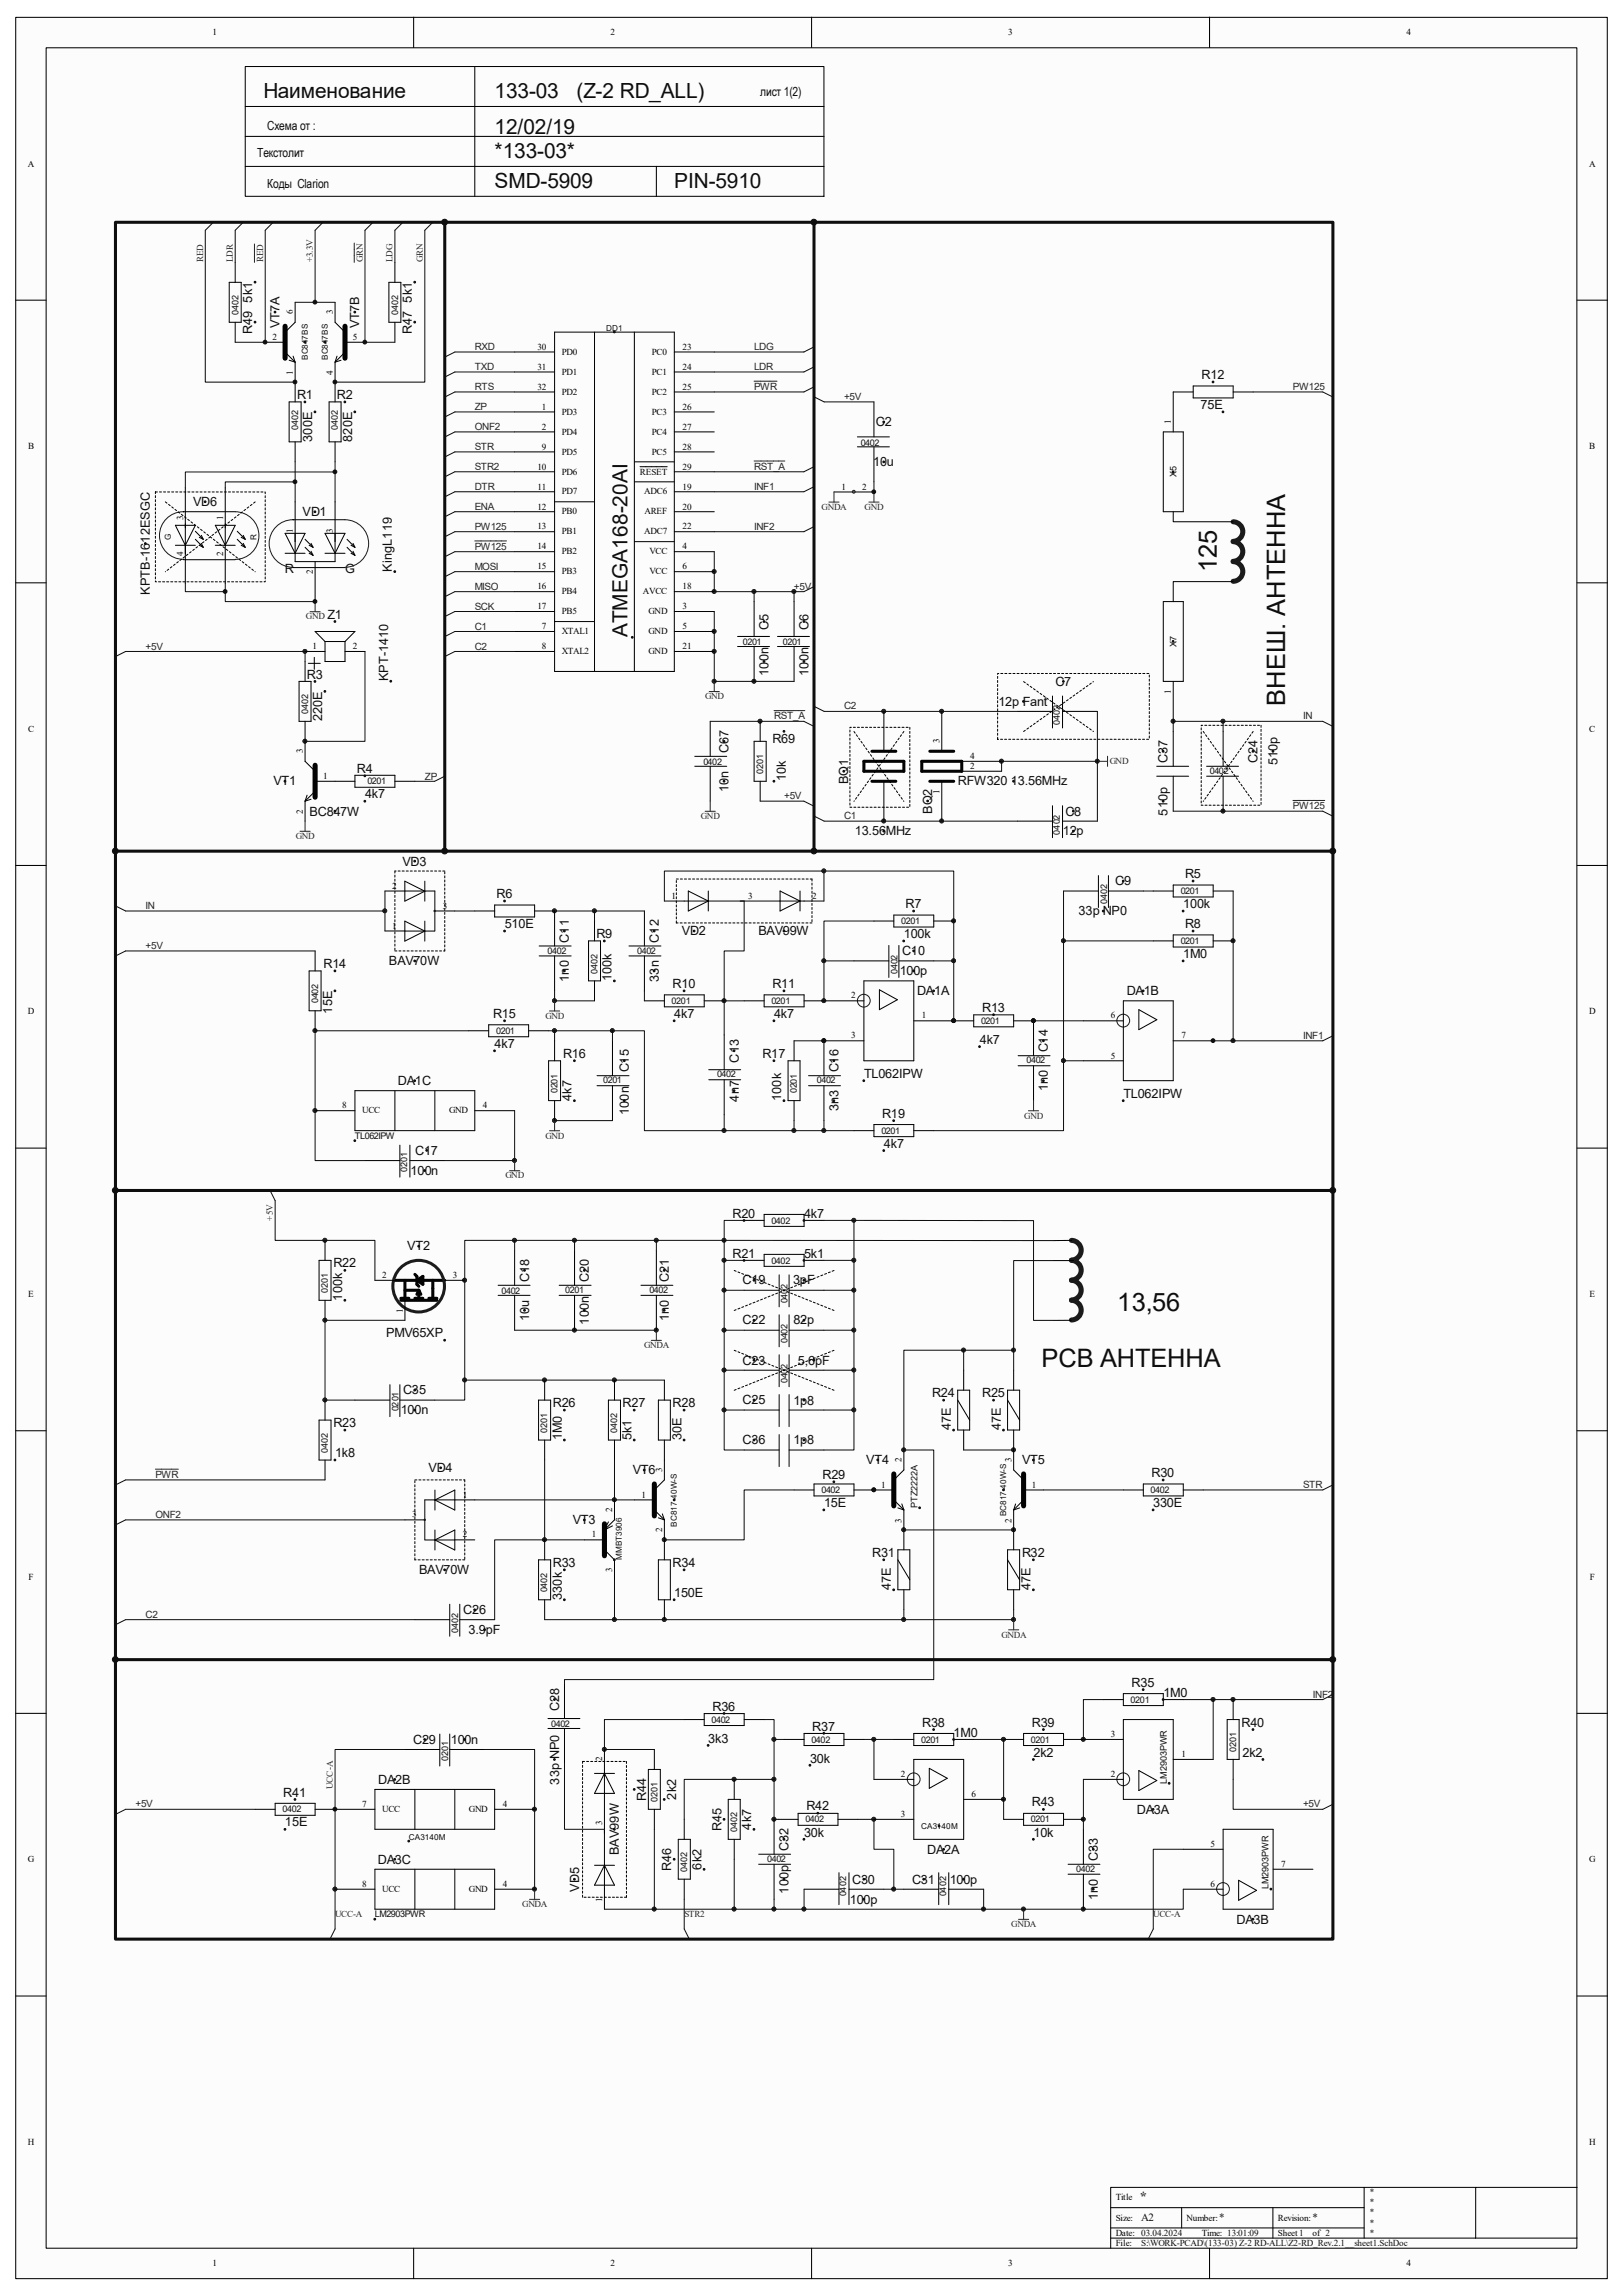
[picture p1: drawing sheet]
<svg xmlns="http://www.w3.org/2000/svg" width="210mm" height="297mm" viewBox="0 0 210 297" stroke-linecap="round" stroke-linejoin="round" font-family="sans-serif">
<defs><g id="words">
<g font-size="3.3" fill="#0e0e0e">
<text x="157.4" y="74" transform="rotate(-90 157.4 74)">125</text>
<text x="166.3" y="91.3" transform="rotate(-90 166.3 91.3)">ВНЕШ. АНТЕННА</text>
<text x="144.6" y="169.5">13,56</text>
<text x="134.8" y="176.8">PCB АНТЕННА</text>
</g>
<g font-size="2.7" fill="#0e0e0e">
<text x="34.1" y="12.7">Наименование</text>
<text x="64" y="12.7">133-03</text>
<text x="64" y="17.3">12/02/19</text>
<text x="74.6" y="12.7">(Z-2 RD_ALL)</text>
<text x="64" y="20.4">*133-03*</text>
<text x="64" y="24.3">SMD-5909</text>
<text x="87.3" y="24.3">PIN-5910</text>
<text x="81.2" y="82.5" transform="rotate(-90 81.2 82.5)">ATMEGA168-20AI</text>
</g>
<text font-size="1.8" fill="#262626" x="147.4" y="284.7">*</text>
<g font-size="1.6" fill="#0e0e0e">
<text x="34.6" y="16.8">Схема от :</text>
<text x="98.4" y="12.4">лист 1(2)</text>
<text x="33.3" y="20.4">Текстолит</text>
<text x="34.6" y="24.3">Коды Clarion</text>
<text x="32.6" y="39.2" transform="rotate(-90 32.6 39.2)">5k1</text>
<text x="53.3" y="39.2" transform="rotate(-90 53.3 39.2)">5k1</text>
<text x="32.6" y="43.2" transform="rotate(-90 32.6 43.2)">R49</text>
<text x="36.2" y="42.5" transform="rotate(-90 36.2 42.5)">VT7A</text>
<text x="46.5" y="42.5" transform="rotate(-90 46.5 42.5)">VT7B</text>
<text x="53.3" y="43.2" transform="rotate(-90 53.3 43.2)">R47</text>
<text x="38.4" y="51.6">R1</text>
<text x="43.6" y="51.6">R2</text>
<text x="155.4" y="52.9">75E</text>
<text x="155.5" y="49.1">R12</text>
<text x="40.4" y="57.2" transform="rotate(-90 40.4 57.2)">300E</text>
<text x="45.6" y="57.2" transform="rotate(-90 45.6 57.2)">820E</text>
<text x="113.3" y="55.1">C2</text>
<text x="25" y="65.4">VD6</text>
<text x="113" y="60.3">10u</text>
<text x="39.2" y="66.8">VD1</text>
<text x="19.4" y="76.9" transform="rotate(-90 19.4 76.9)">KPTB-1612ESGC</text>
<text x="36.9" y="74.1">R</text>
<text x="44.7" y="74.1">G</text>
<text x="50.7" y="74" transform="rotate(-90 50.7 74)">KingL119</text>
<text x="42.4" y="80.1">Z1</text>
<text x="99.4" y="81.5" transform="rotate(-90 99.4 81.5)">C5</text>
<text x="104.6" y="81.5" transform="rotate(-90 104.6 81.5)">C6</text>
<text x="39.7" y="87.8">R3</text>
<text x="50.2" y="88.1" transform="rotate(-90 50.2 88.1)">KPT-1410</text>
<text x="99.4" y="87.4" transform="rotate(-90 99.4 87.4)">100n</text>
<text x="104.6" y="87.4" transform="rotate(-90 104.6 87.4)">100n</text>
<text x="136.6" y="88.7">C7</text>
<text x="41.7" y="93.3" transform="rotate(-90 41.7 93.3)">220E</text>
<text x="129.2" y="91.3">12p Fant</text>
<text x="35.4" y="101.6">VT1</text>
<text x="46.2" y="100">R4</text>
<text x="94.3" y="97.4" transform="rotate(-90 94.3 97.4)">C67</text>
<text x="99.9" y="96.1">R69</text>
<text x="101.7" y="101.1" transform="rotate(-90 101.7 101.1)">10k</text>
<text x="109.8" y="101.4" transform="rotate(-90 109.8 101.4)">BQ1</text>
<text x="124" y="101.6">RFW320 13.56MHz</text>
<text x="151.1" y="98.7" transform="rotate(-90 151.1 98.7)">C37</text>
<text x="162.7" y="98.7" transform="rotate(-90 162.7 98.7)">C24</text>
<text x="165.3" y="99" transform="rotate(-90 165.3 99)">510p</text>
<text x="40" y="105.5">BC847W</text>
<text x="47.2" y="103.3">4k7</text>
<text x="94.3" y="102.4" transform="rotate(-90 94.3 102.4)">10n</text>
<text x="120.6" y="105.3" transform="rotate(-90 120.6 105.3)">BQ2</text>
<text x="137.9" y="105.5">C8</text>
<text x="151.1" y="105.5" transform="rotate(-90 151.1 105.5)">510p</text>
<text x="52.1" y="112">VD3</text>
<text x="110.6" y="108.1">13.56MHz</text>
<text x="137.5" y="108.1">12p</text>
<text x="153.4" y="113.6">R5</text>
<text x="64.3" y="116.2">R6</text>
<text x="117.2" y="117.5">R7</text>
<text x="139.6" y="118.4">33p NP0</text>
<text x="144.3" y="114.5">C9</text>
<text x="153.1" y="117.5">100k</text>
<text x="41.9" y="125.2">R14</text>
<text x="50.3" y="124.9">BAV70W</text>
<text x="65.3" y="120.1">510E</text>
<text x="73.6" y="122" transform="rotate(-90 73.6 122)">C11</text>
<text x="77.2" y="121.4">R9</text>
<text x="85.3" y="122" transform="rotate(-90 85.3 122)">C12</text>
<text x="88.2" y="121">VD2</text>
<text x="98.1" y="121">BAV99W</text>
<text x="116.8" y="123.6">C10</text>
<text x="117" y="121.4">100k</text>
<text x="153.1" y="124">1M0</text>
<text x="153.4" y="120.1">R8</text>
<text x="43" y="131.1" transform="rotate(-90 43 131.1)">15E</text>
<text x="63.8" y="131.7">R15</text>
<text x="73.6" y="127" transform="rotate(-90 73.6 127)">1n0</text>
<text x="79.1" y="126.9" transform="rotate(-90 79.1 126.9)">100k</text>
<text x="85.3" y="127" transform="rotate(-90 85.3 127)">33n</text>
<text x="87" y="127.8">R10</text>
<text x="87.2" y="131.7">4k7</text>
<text x="99.9" y="127.8">R11</text>
<text x="100.2" y="131.7">4k7</text>
<text x="116.4" y="126.2">100p</text>
<text x="118.7" y="128.7">DA1A</text>
<text x="127.1" y="130.9">R13</text>
<text x="145.8" y="128.7">DA1B</text>
<text x="64" y="135.6">4k7</text>
<text x="72.9" y="136.9">R16</text>
<text x="95.6" y="137.5" transform="rotate(-90 95.6 137.5)">C13</text>
<text x="98.7" y="136.9">R17</text>
<text x="126.8" y="135">4k7</text>
<text x="135.6" y="136.1" transform="rotate(-90 135.6 136.1)">C14</text>
<text x="51.5" y="140.3">DA1C</text>
<text x="74" y="142.4" transform="rotate(-90 74 142.4)">4k7</text>
<text x="81.4" y="138.7" transform="rotate(-90 81.4 138.7)">C15</text>
<text x="95.6" y="142.5" transform="rotate(-90 95.6 142.5)">4n7</text>
<text x="101.1" y="142.4" transform="rotate(-90 101.1 142.4)">100k</text>
<text x="108.5" y="143.8" transform="rotate(-90 108.5 143.8)">3n3</text>
<text x="108.5" y="138.7" transform="rotate(-90 108.5 138.7)">C16</text>
<text x="111.8" y="139.4">TL062IPW</text>
<text x="135.6" y="141.2" transform="rotate(-90 135.6 141.2)">1n0</text>
<text x="145.4" y="142">TL062IPW</text>
<text x="53.7" y="149.4">C17</text>
<text x="81.4" y="144.2" transform="rotate(-90 81.4 144.2)">100n</text>
<text x="114.2" y="144.6">R19</text>
<text x="114.4" y="148.5">4k7</text>
<text x="53.1" y="152">100n</text>
<text x="52.7" y="161.8">VT2</text>
<text x="94.8" y="157.5">R20</text>
<text x="104.1" y="157.5">4k7</text>
<text x="43.1" y="164">R22</text>
<text x="68.5" y="165.9" transform="rotate(-90 68.5 165.9)">C18</text>
<text x="76.2" y="165.9" transform="rotate(-90 76.2 165.9)">C20</text>
<text x="86.5" y="165.9" transform="rotate(-90 86.5 165.9)">C21</text>
<text x="94.8" y="162.7">R21</text>
<text x="96.1" y="166.2">C19</text>
<text x="102.6" y="166.2">3pF</text>
<text x="104.1" y="162.7">5k1</text>
<text x="44.3" y="168.2" transform="rotate(-90 44.3 168.2)">100k</text>
<text x="50" y="173">PMV65XP</text>
<text x="68.5" y="170.9" transform="rotate(-90 68.5 170.9)">10u</text>
<text x="76.2" y="171.4" transform="rotate(-90 76.2 171.4)">100n</text>
<text x="86.5" y="170.9" transform="rotate(-90 86.5 170.9)">1n0</text>
<text x="96.1" y="171.3">C22</text>
<text x="102.7" y="171.3">82p</text>
<text x="96.1" y="176.5">C23</text>
<text x="103.3" y="176.5">5,6pF</text>
<text x="43.1" y="184.6">R23</text>
<text x="51.9" y="183">100n</text>
<text x="52.2" y="180.4">C35</text>
<text x="71.5" y="182">R26</text>
<text x="80.6" y="182">R27</text>
<text x="87" y="182">R28</text>
<text x="96.1" y="181.7">C25</text>
<text x="102.7" y="181.7">1p8</text>
<text x="120.6" y="180.8">R24</text>
<text x="123" y="185" transform="rotate(-90 123 185)">47E</text>
<text x="127.1" y="180.8">R25</text>
<text x="129.5" y="185" transform="rotate(-90 129.5 185)">47E</text>
<text x="43.3" y="188.5">1k8</text>
<text x="55.5" y="190.4">VD4</text>
<text x="72.7" y="186.3" transform="rotate(-90 72.7 186.3)">1M0</text>
<text x="81.7" y="186.3" transform="rotate(-90 81.7 186.3)">5k1</text>
<text x="81.9" y="190.7">VT6</text>
<text x="88.2" y="186.3" transform="rotate(-90 88.2 186.3)">30E</text>
<text x="96.1" y="186.8">C36</text>
<text x="102.7" y="186.8">1p8</text>
<text x="106.4" y="191.3">R29</text>
<text x="112.1" y="189.4">VT4</text>
<text x="132.2" y="189.4">VT5</text>
<text x="149" y="191.1">R30</text>
<text x="74.1" y="197.2">VT3</text>
<text x="106.6" y="194.9">15E</text>
<text x="149.2" y="194.9">330E</text>
<text x="54.2" y="203.6">BAV70W</text>
<text x="71.5" y="202.7">R33</text>
<text x="87" y="202.7">R34</text>
<text x="112.9" y="201.4">R31</text>
<text x="132.2" y="201.4">R32</text>
<text x="59.9" y="208.8">C26</text>
<text x="72.7" y="207" transform="rotate(-90 72.7 207)">330k</text>
<text x="87.2" y="206.6">150E</text>
<text x="115.3" y="205.7" transform="rotate(-90 115.3 205.7)">47E</text>
<text x="133.3" y="205.7" transform="rotate(-90 133.3 205.7)">47E</text>
<text x="60.6" y="211.4">3.9pF</text>
<text x="72.3" y="221.4" transform="rotate(-90 72.3 221.4)">C28</text>
<text x="92.2" y="221.3">R36</text>
<text x="146.4" y="218.2">R35</text>
<text x="150.5" y="219.5">1M0</text>
<text x="53.5" y="225.6">C29</text>
<text x="58.3" y="225.6">100n</text>
<text x="91.7" y="225.4">3k3</text>
<text x="105.1" y="223.9">R37</text>
<text x="119.3" y="223.4">R38</text>
<text x="123.4" y="224.7">1M0</text>
<text x="133.5" y="223.4">R39</text>
<text x="133.7" y="227.2">2k2</text>
<text x="160.7" y="223.4">R40</text>
<text x="160.8" y="227.2">2k2</text>
<text x="36.7" y="232.4">R41</text>
<text x="48.9" y="230.8">DA2B</text>
<text x="72.3" y="230.8" transform="rotate(-90 72.3 230.8)">33p NP0</text>
<text x="83.6" y="233" transform="rotate(-90 83.6 233)">R44</text>
<text x="87.5" y="232.8" transform="rotate(-90 87.5 232.8)">2k2</text>
<text x="104.8" y="228">30k</text>
<text x="133.5" y="233.7">R43</text>
<text x="36.9" y="236.3">15E</text>
<text x="80.1" y="240" transform="rotate(-90 80.1 240)">BAV99W</text>
<text x="93.3" y="236.9" transform="rotate(-90 93.3 236.9)">R45</text>
<text x="97.2" y="236.7" transform="rotate(-90 97.2 236.7)">4k7</text>
<text x="102" y="239.5" transform="rotate(-90 102 239.5)">C32</text>
<text x="104.1" y="237.6">30k</text>
<text x="104.4" y="234.2">R42</text>
<text x="120" y="239.8">DA2A</text>
<text x="133.7" y="237.6">10k</text>
<text x="147.1" y="234.6">DA3A</text>
<text x="48.9" y="241.1">DA3C</text>
<text x="74.9" y="244.7" transform="rotate(-90 74.9 244.7)">VD5</text>
<text x="86.9" y="242.1" transform="rotate(-90 86.9 242.1)">R46</text>
<text x="90.8" y="241.9" transform="rotate(-90 90.8 241.9)">6k2</text>
<text x="102" y="244.9" transform="rotate(-90 102 244.9)">100p</text>
<text x="110.3" y="243.7">C30</text>
<text x="118" y="243.7">C31</text>
<text x="122.9" y="243.7">100p</text>
<text x="142.1" y="245.8" transform="rotate(-90 142.1 245.8)">1n0</text>
<text x="142.1" y="240.8" transform="rotate(-90 142.1 240.8)">C33</text>
<text x="110" y="246.3">100p</text>
<text x="160" y="248.8">DA3B</text>
</g>
<g font-size="1.4" fill="#0e0e0e">
<text x="147.7" y="287.4">A2</text>
<text x="157.8" y="287.4">*</text>
<text x="169.8" y="287.4">*</text>
</g>
<g font-size="1.3" fill="#262626">
<text x="61.4" y="45.3">RXD</text>
<text x="61.4" y="47.9">TXD</text>
<text x="97.6" y="45.3">LDG</text>
<text x="97.6" y="47.9">LDR</text>
<text x="61.4" y="50.5">RTS</text>
<text x="61.4" y="53">ZP</text>
<text x="97.6" y="50.5">PWR</text>
<text x="109.2" y="51.7">+5V</text>
<text x="167.3" y="50.5">PW125</text>
<text x="61.4" y="55.6">ONF2</text>
<text x="61.4" y="58.2">STR</text>
<text x="61.4" y="66">ENA</text>
<text x="61.4" y="60.8">STR2</text>
<text x="61.4" y="63.4">DTR</text>
<text x="97.6" y="60.8">RST_A</text>
<text x="97.6" y="63.4">INF1</text>
<text x="61.4" y="68.5">PW125</text>
<text x="61.4" y="71.1">PW125</text>
<text x="97.6" y="68.5">INF2</text>
<text x="61.4" y="73.7">MOSI</text>
<text x="61.4" y="76.3">MISO</text>
<text x="102.7" y="76.3">+5V</text>
<text x="61.4" y="78.9">SCK</text>
<text x="61.4" y="81.4">C1</text>
<text x="18.8" y="84">+5V</text>
<text x="61.4" y="84">C2</text>
<text x="100.2" y="93">RST_A</text>
<text x="109.2" y="91.8">C2</text>
<text x="168.6" y="93">IN</text>
<text x="55" y="100.8">ZP</text>
<text x="101.5" y="103.4">+5V</text>
<text x="109.2" y="106">C1</text>
<text x="167.3" y="104.7">PW125</text>
<text x="18.8" y="117.6">IN</text>
<text x="18.8" y="122.8">+5V</text>
<text x="168.6" y="134.4">INF1</text>
<text x="20.1" y="191.2">PWR</text>
<text x="20.1" y="196.4">ONF2</text>
<text x="168.6" y="192.5">STR</text>
<text x="18.8" y="209.3">C2</text>
<text x="169.9" y="219.6">INF2</text>
<text x="17.5" y="233.8">+5V</text>
<text x="168.6" y="233.8">+5V</text>
</g>
<g font-size="1.2">
<text x="27.5" y="4.5">1</text>
<text x="79" y="4.5">2</text>
<text x="130.5" y="4.5">3</text>
<text x="182" y="4.5">4</text>
<text x="3.6" y="21.5">A</text>
<text x="205.7" y="21.5">A</text>
<text x="37.9" y="40.6" transform="rotate(-90 37.9 40.6)">6</text>
<text x="43.1" y="40.6" transform="rotate(-90 43.1 40.6)">3</text>
<text x="35.3" y="44">2</text>
<text x="45.7" y="44">5</text>
<text x="69.6" y="45.3">30</text>
<text x="69.6" y="47.8">31</text>
<text x="72.7" y="45.9">PD0</text>
<text x="84.3" y="45.9">PC0</text>
<text x="88.3" y="45.3">23</text>
<text x="88.3" y="47.8">24</text>
<text x="37.9" y="48.5" transform="rotate(-90 37.9 48.5)">1</text>
<text x="43.1" y="48.5" transform="rotate(-90 43.1 48.5)">4</text>
<text x="69.6" y="50.4">32</text>
<text x="70.1" y="53">1</text>
<text x="72.7" y="53.6">PD3</text>
<text x="72.7" y="51.1">PD2</text>
<text x="72.7" y="48.5">PD1</text>
<text x="84.3" y="48.5">PC1</text>
<text x="84.3" y="51.1">PC2</text>
<text x="84.3" y="53.6">PC3</text>
<text x="88.3" y="50.4">25</text>
<text x="88.3" y="53">26</text>
<text x="3.6" y="58.1">B</text>
<text x="70.1" y="58.2">9</text>
<text x="70.1" y="55.6">2</text>
<text x="72.7" y="58.8">PD5</text>
<text x="72.7" y="56.2">PD4</text>
<text x="84.3" y="56.2">PC4</text>
<text x="84.3" y="58.8">PC5</text>
<text x="88.3" y="55.6">27</text>
<text x="88.3" y="58.2">28</text>
<text x="151.5" y="54.8" transform="rotate(-90 151.5 54.8)">1</text>
<text x="205.7" y="58.1">B</text>
<text x="69.6" y="65.9">12</text>
<text x="69.6" y="63.3">11</text>
<text x="69.6" y="60.7">10</text>
<text x="72.7" y="64">PD7</text>
<text x="72.7" y="61.4">PD6</text>
<text x="82.8" y="61.4">RESET</text>
<text x="83.4" y="64">ADC6</text>
<text x="88.3" y="60.7">29</text>
<text x="88.3" y="63.3">19</text>
<text x="88.3" y="65.9">20</text>
<text x="108.9" y="63.3">1</text>
<text x="111.5" y="63.3">2</text>
<text x="23.7" y="72" transform="rotate(-90 23.7 72)">4</text>
<text x="23.7" y="67.2" transform="rotate(-90 23.7 67.2)">3</text>
<text x="28.9" y="72" transform="rotate(-90 28.9 72)">2</text>
<text x="28.9" y="67.2" transform="rotate(-90 28.9 67.2)">1</text>
<text x="37.9" y="69" transform="rotate(-90 37.9 69)">1</text>
<text x="43.1" y="69" transform="rotate(-90 43.1 69)">3</text>
<text x="69.6" y="71.1">14</text>
<text x="69.6" y="68.5">13</text>
<text x="72.7" y="71.7">PB2</text>
<text x="72.7" y="69.1">PB1</text>
<text x="72.7" y="66.5">PB0</text>
<text x="83.4" y="69.1">ADC7</text>
<text x="83.4" y="66.5">AREF</text>
<text x="84" y="71.7">VCC</text>
<text x="88.3" y="68.5">22</text>
<text x="88.3" y="71.1">4</text>
<text x="40.5" y="74.3" transform="rotate(-90 40.5 74.3)">2</text>
<text x="69.6" y="76.2">16</text>
<text x="69.6" y="73.7">15</text>
<text x="72.7" y="76.9">PB4</text>
<text x="72.7" y="74.3">PB3</text>
<text x="83.2" y="76.9">AVCC</text>
<text x="84" y="74.3">VCC</text>
<text x="88.3" y="73.7">6</text>
<text x="88.3" y="76.2">18</text>
<text x="40.4" y="84">1</text>
<text x="45.7" y="84">2</text>
<text x="69.6" y="78.8">17</text>
<text x="70.1" y="84">8</text>
<text x="70.1" y="81.4">7</text>
<text x="72.7" y="82">XTAL1</text>
<text x="72.7" y="79.5">PB5</text>
<text x="83.9" y="79.5">GND</text>
<text x="83.9" y="82">GND</text>
<text x="88.3" y="84">21</text>
<text x="88.3" y="78.8">3</text>
<text x="88.3" y="81.4">5</text>
<text x="72.7" y="84.6">XTAL2</text>
<text x="83.9" y="84.6">GND</text>
<text x="151.5" y="89.8" transform="rotate(-90 151.5 89.8)">1</text>
<text x="3.6" y="94.7">C</text>
<text x="205.7" y="94.7">C</text>
<text x="39.2" y="97.4" transform="rotate(-90 39.2 97.4)">3</text>
<text x="41.8" y="100.8">1</text>
<text x="121.6" y="96.1" transform="rotate(-90 121.6 96.1)">3</text>
<text x="125.5" y="98.2">4</text>
<text x="125.5" y="99.5">2</text>
<text x="39.2" y="105.3" transform="rotate(-90 39.2 105.3)">2</text>
<text x="121.6" y="102.7" transform="rotate(-90 121.6 102.7)">1</text>
<text x="50.8" y="115">2</text>
<text x="57.3" y="117.6">3</text>
<text x="86.9" y="116.2">1</text>
<text x="96.8" y="116.2">3</text>
<text x="105.1" y="116.2">2</text>
<text x="50.8" y="120.1">1</text>
<text x="3.6" y="131.2">D</text>
<text x="110.2" y="129.2">2</text>
<text x="119.3" y="131.7">1</text>
<text x="143.7" y="131.7">6</text>
<text x="205.7" y="131.2">D</text>
<text x="110.2" y="134.3">3</text>
<text x="143.7" y="136.9">5</text>
<text x="152.9" y="134.3">7</text>
<text x="44.3" y="143.4">8</text>
<text x="62.5" y="143.4">4</text>
<text x="46.9" y="144">UCC</text>
<text x="58.1" y="144">GND</text>
<text x="3.6" y="167.8">E</text>
<text x="49.4" y="165.3">2</text>
<text x="58.6" y="165.3">3</text>
<text x="205.7" y="167.8">E</text>
<text x="52.1" y="169.8" transform="rotate(-90 52.1 169.8)">1</text>
<text x="85.7" y="190.4" transform="rotate(-90 85.7 190.4)">3</text>
<text x="116.7" y="189.1" transform="rotate(-90 116.7 189.1)">2</text>
<text x="130.9" y="189.1" transform="rotate(-90 130.9 189.1)">3</text>
<text x="53.3" y="196.3">3</text>
<text x="59.9" y="193.7">1</text>
<text x="79.2" y="195.6" transform="rotate(-90 79.2 195.6)">2</text>
<text x="83" y="193.7">1</text>
<text x="114" y="192.4">1</text>
<text x="116.7" y="197" transform="rotate(-90 116.7 197)">3</text>
<text x="130.9" y="197" transform="rotate(-90 130.9 197)">2</text>
<text x="133.5" y="192.4">1</text>
<text x="59.9" y="198.9">2</text>
<text x="76.6" y="198.9">1</text>
<text x="79.2" y="203.4" transform="rotate(-90 79.2 203.4)">3</text>
<text x="85.7" y="198.2" transform="rotate(-90 85.7 198.2)">2</text>
<text x="3.7" y="204.4">F</text>
<text x="205.7" y="204.4">F</text>
<text x="77.9" y="227.8" transform="rotate(-90 77.9 227.8)">2</text>
<text x="143.7" y="224.7">3</text>
<text x="152.9" y="227.3">1</text>
<text x="46.9" y="233.8">7</text>
<text x="65.1" y="233.8">4</text>
<text x="116.6" y="229.9">2</text>
<text x="125.7" y="232.5">6</text>
<text x="143.7" y="229.9">2</text>
<text x="49.4" y="234.4">UCC</text>
<text x="60.7" y="234.4">GND</text>
<text x="77.9" y="236.1" transform="rotate(-90 77.9 236.1)">3</text>
<text x="116.6" y="235.1">3</text>
<text x="156.6" y="238.9">5</text>
<text x="3.6" y="240.9">G</text>
<text x="46.9" y="244.1">8</text>
<text x="49.4" y="244.8">UCC</text>
<text x="60.7" y="244.8">GND</text>
<text x="65.1" y="244.1">4</text>
<text x="156.6" y="244.1">6</text>
<text x="165.8" y="241.5">7</text>
<text x="205.7" y="240.9">G</text>
<text x="77.9" y="246" transform="rotate(-90 77.9 246)">1</text>
<text x="3.6" y="277.5">H</text>
<text x="205.7" y="277.5">H</text>
<text x="144.4" y="284.6">Title</text>
<text x="144.4" y="287.3">Size:</text>
<text x="153.5" y="287.3">Number:</text>
<text x="165.4" y="287.3">Revision:</text>
<text x="27.5" y="293.2">1</text>
<text x="79" y="293.2">2</text>
<text x="130.5" y="293.2">3</text>
<text x="144.4" y="289.2">Date: 03.04.2024</text>
<text x="144.4" y="290.5">File:</text>
<text x="155.5" y="289.2">Time: 13:01:09</text>
<text x="165.4" y="289.2">Sheet1</text>
<text x="169.8" y="289.2">of 2</text>
<text x="182" y="293.2">4</text>
</g>
<g font-size="1.2" fill="#262626">
<text x="26.3" y="34" transform="rotate(-90 26.3 34)">RED</text>
<text x="30.1" y="34" transform="rotate(-90 30.1 34)">LDR</text>
<text x="34" y="34" transform="rotate(-90 34 34)">RED</text>
<text x="40.5" y="34" transform="rotate(-90 40.5 34)">+3.3V</text>
<text x="46.9" y="34" transform="rotate(-90 46.9 34)">GRN</text>
<text x="50.8" y="34" transform="rotate(-90 50.8 34)">LDG</text>
<text x="54.7" y="34" transform="rotate(-90 54.7 34)">GRN</text>
<text x="106.3" y="66">GNDA</text>
<text x="111.9" y="66">GND</text>
<text x="39.6" y="80.1">GND</text>
<text x="91.2" y="90.5">GND</text>
<text x="143.6" y="98.8">GND</text>
<text x="90.7" y="106">GND</text>
<text x="38.3" y="108.5">GND</text>
<text x="70.6" y="131.8">GND</text>
<text x="70.6" y="147.3">GND</text>
<text x="132.5" y="144.7">GND</text>
<text x="65.4" y="152.4">GND</text>
<text x="35.3" y="157.9" transform="rotate(-90 35.3 157.9)">+5V</text>
<text x="83.4" y="174.4">GNDA</text>
<text x="129.6" y="211.8">GNDA</text>
<text x="43.1" y="231.5" transform="rotate(-90 43.1 231.5)">UCC-A</text>
<text x="43.3" y="248">UCC-A</text>
<text x="67.6" y="246.7">GNDA</text>
<text x="88.6" y="247.9">STR2</text>
<text x="130.9" y="249.3">GNDA</text>
<text x="149.2" y="247.9">UCC-A</text>
</g>
<g font-size="1.2" fill="#0e0e0e">
<text x="30.9" y="40.7" transform="rotate(-90 30.9 40.7)">0402</text>
<text x="51.5" y="40.7" transform="rotate(-90 51.5 40.7)">0402</text>
<text x="38.6" y="55.6" transform="rotate(-90 38.6 55.6)">0402</text>
<text x="43.7" y="55.6" transform="rotate(-90 43.7 55.6)">0402</text>
<text x="111.4" y="57.7">0402</text>
<text x="152.2" y="61.8" transform="rotate(-90 152.2 61.8)">X5</text>
<text x="96.1" y="83.5">0201</text>
<text x="101.3" y="83.5">0201</text>
<text x="152.2" y="83.7" transform="rotate(-90 152.2 83.7)">X7</text>
<text x="39.9" y="92.4" transform="rotate(-90 39.9 92.4)">0402</text>
<text x="137.2" y="93.7" transform="rotate(-90 137.2 93.7)">0402</text>
<text x="47.5" y="101.5">0201</text>
<text x="91" y="99">0402</text>
<text x="98.8" y="100.1" transform="rotate(-90 98.8 100.1)">0201</text>
<text x="156.5" y="100.1">0402</text>
<text x="137.2" y="108" transform="rotate(-90 137.2 108)">0402</text>
<text x="116.6" y="119.5">0201</text>
<text x="143.3" y="117" transform="rotate(-90 143.3 117)">0402</text>
<text x="152.8" y="115.7">0201</text>
<text x="70.9" y="123.4">0402</text>
<text x="77.3" y="125.9" transform="rotate(-90 77.3 125.9)">0402</text>
<text x="82.5" y="123.4">0402</text>
<text x="152.8" y="122.1">0201</text>
<text x="41.2" y="129.8" transform="rotate(-90 41.2 129.8)">0402</text>
<text x="86.9" y="129.9">0201</text>
<text x="99.8" y="129.9">0201</text>
<text x="116.1" y="126" transform="rotate(-90 116.1 126)">0402</text>
<text x="64.2" y="133.7">0201</text>
<text x="127" y="132.5">0201</text>
<text x="132.8" y="137.5">0402</text>
<text x="72.1" y="141.4" transform="rotate(-90 72.1 141.4)">0201</text>
<text x="78.1" y="140.1">0201</text>
<text x="92.8" y="139.4">0402</text>
<text x="103.1" y="141.4" transform="rotate(-90 103.1 141.4)">0201</text>
<text x="105.7" y="140.1">0402</text>
<text x="45.9" y="147.3">TL062IPW</text>
<text x="114" y="146.7">0201</text>
<text x="52.7" y="151.6" transform="rotate(-90 52.7 151.6)">0201</text>
<text x="99.8" y="158.3">0402</text>
<text x="42.4" y="167.3" transform="rotate(-90 42.4 167.3)">0201</text>
<text x="64.9" y="167.4">0402</text>
<text x="73.2" y="167.2">0201</text>
<text x="84" y="167.2">0402</text>
<text x="99.8" y="163.4">0402</text>
<text x="101.9" y="173.8" transform="rotate(-90 101.9 173.8)">0402</text>
<text x="101.9" y="168.6" transform="rotate(-90 101.9 168.6)">0402</text>
<text x="101.9" y="178.9" transform="rotate(-90 101.9 178.9)">0402</text>
<text x="51.6" y="182.6" transform="rotate(-90 51.6 182.6)">0201</text>
<text x="70.8" y="185.3" transform="rotate(-90 70.8 185.3)">0201</text>
<text x="79.9" y="185.3" transform="rotate(-90 79.9 185.3)">0402</text>
<text x="42.4" y="187.9" transform="rotate(-90 42.4 187.9)">0402</text>
<text x="106.3" y="193.1">0402</text>
<text x="118.7" y="195.1" transform="rotate(-90 118.7 195.1)">PTZ2222A</text>
<text x="148.9" y="193.1">0402</text>
<text x="70.8" y="206" transform="rotate(-90 70.8 206)">0402</text>
<text x="59.3" y="211.2" transform="rotate(-90 59.3 211.2)">0402</text>
<text x="146.3" y="220.3">0201</text>
<text x="58" y="227.8" transform="rotate(-90 58 227.8)">0201</text>
<text x="71.3" y="223.4">0402</text>
<text x="92.1" y="222.8">0402</text>
<text x="105" y="225.4">0402</text>
<text x="119.2" y="225.4">0201</text>
<text x="133.4" y="225.4">0201</text>
<text x="160" y="226.7" transform="rotate(-90 160 226.7)">0201</text>
<text x="85.1" y="233.1" transform="rotate(-90 85.1 233.1)">0201</text>
<text x="151" y="230.7" transform="rotate(-90 151 230.7)">LM2903PWR</text>
<text x="36.6" y="234.4">0402</text>
<text x="95.4" y="237" transform="rotate(-90 95.4 237)">0402</text>
<text x="104.2" y="235.8">0402</text>
<text x="133.4" y="235.8">0201</text>
<text x="88.9" y="242.1" transform="rotate(-90 88.9 242.1)">0402</text>
<text x="99.3" y="240.8">0402</text>
<text x="109.5" y="245.3" transform="rotate(-90 109.5 245.3)">0402</text>
<text x="122.4" y="245.3" transform="rotate(-90 122.4 245.3)">0402</text>
<text x="139.3" y="242.1">0402</text>
<text x="164.2" y="244.4" transform="rotate(-90 164.2 244.4)">LM2903PWR</text>
<text x="48.5" y="248">LM2903PWR</text>
<text x="177.2" y="284">*</text>
<text x="177.2" y="285.3">*</text>
<text x="177.2" y="286.6">*</text>
<text x="177.2" y="287.9">*</text>
<text x="147.7" y="290.5">S:\WORK-PCAD\(133-03) Z-2 RD-ALL\Z2-RD_Rev.2.1__sheet1.SchDoc</text>
<text x="177.2" y="289.2">*</text>
</g>
<g font-size="1.1" fill="#0e0e0e">
<text x="39.8" y="46.6" transform="rotate(-90 39.8 46.6)">BC847BS</text>
<text x="42.4" y="46.6" transform="rotate(-90 42.4 46.6)">BC847BS</text>
<text x="78.4" y="42.8">DD1</text>
<text x="22.1" y="69.8" transform="rotate(-90 22.1 69.8)">G</text>
<text x="33.2" y="69.8" transform="rotate(-90 33.2 69.8)">R</text>
<text x="87.6" y="197.5" transform="rotate(-90 87.6 197.5)">BC817-40W-S</text>
<text x="130.2" y="196.2" transform="rotate(-90 130.2 196.2)">BC817-40W-S</text>
<text x="80.5" y="201.8" transform="rotate(-90 80.5 201.8)">MMBT3906</text>
<text x="52.9" y="238">CA3140M</text>
<text x="119.2" y="236.6">CA3140M</text>
</g>
</g></defs>
<path d="M2.1 2.3h205.9v292.5h-205.9z" fill="#fcfcfc"/>
<path d="M2 2.2h206v292.6h-206z" fill="none" stroke="#000" stroke-width=".13"/>
<path d="M6 6.2h198v284.6h-198z" fill="#fcfcfc"/>
<g fill="none" stroke="#000" stroke-width=".13">
<path d="M6 6.2h198v284.6h-198zM31.7 8.6h74.9v16.8h-74.9zM31.7 17.6h74.9M31.7 13.8h74.9M53.5 2.2v4M61.4 8.6v16.8M105 2.2v4M156.5 2.2v4M2 38.8h4M29.7 36.5h1.5v5.2h-1.5zM30.4 33.9v2.6M31.7 21.5h74.9"/>
<path d="M38.2 39.1v2.6l-1.3 1.3M43.4 39.1v2.6l1.2 1.3M50.3 36.5h1.6v5.2h-1.6zM51.1 33.9v2.6M84.9 21.5v3.9M204.1 38.8h3.9M30.4 41.7v2.6M34.3 44.3h2.6M36.9 45.6l1.3 1.2M37.4 52h1.6v5.2h-1.6zM37.4 46.6l.8 .2M37.9 46.1l.3 .7"/>
<path d="M38.2 46.8v5.2M38.2 57.2v2.5M42.6 52h1.5v5.2h-1.5zM43.4 46.8v5.2M43.4 57.2v2.5M43.6 46.1l-.2 .7M44.1 46.6l-.7 .2M44.6 44.3h2.6M44.6 45.6l-1.2 1.2M51.1 41.7v2.6M66.6 55.9h5.2M66.6 50.7h5.2"/>
<path d="M66.6 45.5h5.2M66.6 48.1h5.2M66.6 53.3h5.2M66.6 58.5h5.2M71.8 43h15.5v43.9h-15.5zM76.9 43v43.9M82.1 59.7h5.2M82.1 43v43.9M87.3 55.9h5.1M87.3 50.7h5.1M87.3 45.5h5.1M87.3 48.1h5.1"/>
<path d="M87.3 53.3h5.1M87.3 58.5h5.1M111 56.5h4.1M111 57.8h4.1M113.1 52v4.5M113.1 57.8v4.5M150.5 55.9h2.6v10.3h-2.6zM154.4 49.9h5.2v1.6h-5.2zM154.4 50.7h-2.6v5.2M159.6 50.7h2.6M2 75.4h4M22.7 68h2.6l-1.3 2.5z"/>
<path d="M22.7 70.5h2.6M23.7 66.2h6.7M23.7 72.4h6.7M24 63.1v12.4M25.3 68.7l1 1.1M25.3 69.8l1 1M25.8 69.5l.5 .3M25.8 70.5l.5 .3M26.1 69.3l.2 .5M26.1 70.3l.2 .5M27.9 68h2.5l-1.3 2.5zM27.9 70.5h2.5"/>
<path d="M29.1 63.1v12.4M30.7 68.7l1 1.1M30.7 69.8l1 1M31.2 69.5l.5 .3M31.2 70.5l.5 .3M31.5 69.3l.2 .5M31.5 70.3l.2 .5M36.9 69h2.6l-1.3 2.6zM36.9 71.6h2.6M37.9 67.2h6.7M37.9 73.4h6.7M38.2 64.9v7.8h5.2v-1.1"/>
<path d="M39.5 69.8l1 1M39.5 70.8l1 1M40 70.5l.5 .3M40 71.6l.5 .2M40.2 70.3l.3 .5M40.2 71.3l.3 .5M40.8 72.7v5.1M42.1 69h2.5l-1.2 2.6zM42.1 71.6h2.5M43.4 64.9v6.7M44.9 69.8l1 1M44.9 70.8l1 1"/>
<path d="M45.4 70.5l.5 .3M45.4 71.6l.5 .2M45.7 70.3l.2 .5M45.7 71.3l.2 .5M66.6 66.2h5.2M66.6 61h5.2M66.6 63.6h5.2M66.6 68.8h5.2M66.6 71.4h5.2M66.6 74h5.2M66.6 76.5h5.2M66.6 79.1h5.2"/>
<path d="M71.8 64.9h5.1M82.1 70.1h5.2M82.1 62.3h5.2M82.8 60.4h3.5M87.3 66.2h5.1M87.3 61h5.1M87.3 63.6h5.1M87.3 68.8h5.1M87.3 71.4h5.1M87.3 74h5.1M87.3 76.5h5.1M87.3 79.1h5.1"/>
<path d="M97.6 77.8v4.5M102.8 77.8v4.5M107.9 63.6h5.2M150.5 77.8h2.6v10.3h-2.6zM151.8 66.2v1.3h7.8M159.6 75.2h-7.8v2.6M204.1 75.4h3.9M38.7 88.1h1.5v5.2h-1.5zM39.5 85.6v2.5M39.5 93.3v5.2l1.3 1.3M39.5 84.3h2.6M39.9 85.8h1.5"/>
<path d="M40.7 85v1.6M42.1 83l-1.3-1.3h5.1l-1.3 1.3M42.1 83v2.6h2.5v-2.6M42.1 83h2.5M44.6 84.3h2.6M66.6 81.7h5.2M66.6 84.3h5.2M71.8 80.4h5.1M87.3 81.7h5.1M87.3 84.3h5.1M89.9 99.1h4.1M89.9 97.8h4.1"/>
<path d="M91.9 93.3v4.5M91.9 99.1v4.5M95.4 82.3h4.2M95.4 83.6h4.2M97.6 95.9h1.5v5.2h-1.5zM97.6 83.6v4.5M98.4 93.3v2.6M100.6 82.3h4.1M100.6 83.6h4.1M102.8 83.6v4.5M114.4 92v5.2M121.9 92v5.2"/>
<path d="M124.4 98.5h5.2M124.4 99.8h5.2M131.7 92h4.5M136.2 90v4.2M137.5 90v4.2M137.5 92h4.5M149.7 99.1h4.1M151.8 88.1v5.2M151.8 94.6v4.5M156.1 99.1h4.2M158.3 94.6v4.5M2 112h4"/>
<path d="M39.5 103.6v2.6M39.7 102.9l-.2 .7M40.2 103.4l-.7 .2M40.8 101.1h5.1M40.8 102.4l-1.3 1.2M45.9 100.3h5.2v1.5h-5.2zM49.8 115.3h6.5v5.1h-6.5M51.1 101.1h2.6M52.4 119.2l2.6 1.2-2.6 1.3zM52.4 114l2.6 1.3-2.6 1.3zM55 114v2.6M55 119.2v2.5"/>
<path d="M56.3 117.8h2.6M61.4 117.8h2.6M64 117.1h5.2v1.5h-5.2zM69.2 117.8h2.6v4.6M76.9 119.1v2.6M83.4 117.8v4.6M86 116.6h20.6M89.1 115.3l2.6 1.3-2.6 1.2zM91.7 115.3v2.5M98.4 101.1v2.5M100.9 115.3l2.6 1.3-2.6 1.2zM103.5 115.3v2.5"/>
<path d="M113.1 119.1h2.6M114.4 101.1v5.1M115.7 118.4h5.1v1.5h-5.1zM120.8 119.1h2.6M121.9 101.1v5.1M131.7 106.2h4.5M136.2 104.2v4.2M137.5 104.2v4.2M137.5 106.2h4.5M137.6 115.3h4.5M142.1 113.3v4.1M143.4 115.3h4.5"/>
<path d="M143.4 113.3v4.1M149.2 115.3h2.6M149.7 100.4h4.1M151.8 100.4v4.5M151.8 114.5h5.2v1.5h-5.2zM156.1 100.4h4.2M157 115.3h2.6M158.3 100.4v4.5M204.1 112h3.9M40 125.6h1.5v5.2h-1.5zM40.8 123v2.6M40.8 130.8v2.5"/>
<path d="M60.7 133.3h2.5M63.2 132.6h5.2v1.5h-5.2zM68.4 133.3h2.6M69.8 123.7h4.1M69.8 122.4h4.1M71 137.2h1.5v5.2h-1.5zM71.8 123.7v4.5M71.8 134.6v2.6M76.2 121.7h1.5v5.2h-1.5zM76.9 126.9v2.6M77.3 139.2h4.1M79.3 134.6v4.6"/>
<path d="M81.4 123.7h4.1M81.4 122.4h4.1M83.4 129.5h2.6M83.4 123.7v4.5M86 128.7h5.1v1.5h-5.1zM91.1 129.5h2.6M91.7 139.7h4.1M91.7 138.4h4.1M93.7 133.9v4.5M93.7 139.7v4.5M96.3 129.5h2.6M98.9 128.7h5.1v1.5h-5.1z"/>
<path d="M102 137.2h1.5v5.2h-1.5zM102.8 134.6v2.6M104 129.5h7.8M104.6 139.2h4.2M110.5 124.3h4.5M111.8 126.9h6.4v10.3h-6.4zM111.8 134.6h-5.2v4.6M113.8 128l2.3 1.3-2.3 1.3zM115 122.3v4.1M116.3 122.3v4.1M116.3 124.3h4.5M118.2 132.1h7.8"/>
<path d="M126 131.3h5.2v1.5h-5.2zM131.2 132.1h2.5v4.5M131.7 137.9h4.2M131.7 136.6h4.2M133.7 137.9v4.5M140.2 137.2h5.2M140.2 132.1h5.2M145.4 129.5h6.4v10.3h-6.4zM147.4 130.6l2.3 1.3-2.3 1.3zM149.2 121.7h2.6M151.8 120.9h5.2v1.6h-5.2zM151.8 134.6h5.2"/>
<path d="M157 121.7h2.6M2 148.5h4M40.8 143.7h5.1M45.9 141.1h15.5v5.2h-15.5zM47.2 150.1h4.5M51.1 141.1v5.2M51.7 148.1v4.2M53 148.1v4.2M53 150.1h4.6M56.3 141.1v5.2M61.4 143.7h5.2M71.8 142.4v2.6"/>
<path d="M77.3 140.4h4.1M79.3 140.4v4.6M96.3 157.9h2.6M98.9 157.1h5.1v1.5h-5.1zM102.8 142.4v2.6M104 157.9h2.6M104.6 140.4h4.2M106.6 140.4v4.6M110.5 146.3h2.6M113.1 145.5h5.1v1.5h-5.1zM118.2 146.3h2.6M204.1 148.5h3.9"/>
<path d="M41.3 163h1.5v5.2h-1.5zM42.1 160.5v2.5M42.1 168.2v2.6M48.5 165.6h2.6M50.5 179.1v4.2M51.7 179.1v4.2M52.4 168.2v2.6M57.6 165.6h2.5M64.5 166.3h4.1M64.5 167.6h4.1M66.6 161.8v4.5M66.6 167.6v4.5"/>
<path d="M70.5 178.5v2.6M72.4 166.3h4.1M72.4 167.6h4.1M74.3 161.8v4.5M74.3 167.6v4.5M79.5 178.5v2.6M82.9 166.3h4.2M82.9 167.6h4.2M84.9 161.8v4.5M84.9 167.6v4.5M86 178.5v2.6M96.3 172.1h4.5"/>
<path d="M96.3 177.2h4.5M96.3 163h2.6M96.3 166.9h4.5M98.9 162.3h5.1v1.5h-5.1zM100.8 164.9v4.2M100.8 170.1v4.1M100.8 175.3v4.1M102.1 164.9v4.2M102.1 170.1v4.1M102.1 175.3v4.1M102.1 172.1h4.5M102.1 177.2h4.5"/>
<path d="M102.1 166.9h4.5M104 163h2.6M123.9 179.8h1.6v5.2h-1.6zM124.7 177.2v2.6M130.4 179.8h1.5v5.2h-1.5zM131.2 177.2v2.6M136.3 163.1h2.6M138.6 170.8h-2.3M138.6 160.5h-2.3M2 185.1h4M41.3 183.7h1.5v5.2h-1.5zM42.1 181.1v2.6"/>
<path d="M42.1 188.9v2.5M45.9 181.1h4.6M51.7 181.1h4.6M52.4 196.6h2.6M56.3 194l2.6-1.2v2.5zM56.3 199.2l2.6-1.3v2.6zM56.3 192.8v2.5M56.3 197.9v2.6M61.4 194h-6.4v5.2M61.4 199.2h-6.4M69.7 181.1h1.5v5.2h-1.5zM70.5 186.3v2.6"/>
<path d="M70.5 199.2v2.6M75.6 199.2h2.6M78.7 181.1h1.6v5.2h-1.6zM78.7 196.9l-.5 1M79.3 197.4l-1.1 .5M79.5 186.3v2.6M79.5 194v2.6l-1.3 1.3M82.1 194h2.6M84.7 195.3l1.3 1.3M85.2 181.1h1.5v5.2h-1.5zM85.2 196.3l.8 .3M85.7 195.8l.3 .8"/>
<path d="M86 186.3v5.1l-1.3 1.3M86 196.6v5.2M96.3 187.6h4.5M96.3 182.4h4.5M100.8 180.4v4.1M100.8 185.6v4.1M102.1 180.4v4.1M102.1 185.6v4.1M102.1 187.6h4.5M102.1 182.4h4.5M102.8 192.7h2.5M105.3 192h5.2v1.5h-5.2z"/>
<path d="M110.5 192.7h5.2M115.7 194l1.3 1.3M116.2 195.1l.8 .2M116.7 194.6l.3 .7M117 187.6v2.6l-1.3 1.2M117 195.3v5.2M123.9 181.1l1.6 2.6M124.7 185v2.6M130.4 181.1l1.5 2.6M131.2 185v5.2l1.3 1.2M131.2 195.3v5.2M131.4 194.6l-.2 .7"/>
<path d="M131.9 195.1l-.7 .2M132.5 192.7h2.5M132.5 194l-1.3 1.3M145.4 192.7h2.5M147.9 192h5.2v1.5h-5.2zM153.1 192.7h2.6M204.1 185.1h3.9M53.7 209.5h4.5M58.2 207.5v4.2M59.5 207.5v4.2M59.5 209.5h4.5M69.7 201.8h1.5v5.1h-1.5z"/>
<path d="M70.5 206.9v2.6M73 217.8v4.5M78.2 200.5l1.3 1.3v2.6M85.2 201.8h1.5v5.1h-1.5zM86 206.9v2.6M116.2 201.8l1.5 2.6M116.2 200.5h1.5v5.2h-1.5zM117 205.7v2.5M130.4 200.5h1.5v5.2h-1.5zM130.4 201.8l1.5 2.6M131.2 205.7v2.5M142.8 219.9h2.6"/>
<path d="M145.4 219.1h5.1v1.5h-5.1zM150.5 219.9h2.6M159.6 219.9v2.5M2 221.6h4M33 234.1h2.6M35.6 233.3h5.2v1.5h-5.2zM40.8 234.1h7.7M48.5 231.5h15.5v5.1h-15.5zM52.4 226.3h4.5M53.7 231.5v5.1M56.9 224.3v4.2M58.2 224.3v4.2"/>
<path d="M58.2 226.3h4.5M58.9 231.5v5.1M64 234.1h5.2M70.9 222.3h4.1M70.9 223.6h4.1M73 223.6v4.5M76.9 229.4h2.6M78.2 226.3v20.7M78.2 229.4l1.3 2.6h-2.6zM83.9 228.9h1.5v5.2h-1.5zM84.7 226.3v2.6M84.7 234.1v2.5"/>
<path d="M87.8 237.9h1.5v5.2h-1.5zM88.5 222.4h2.6M88.5 235.4v2.5M91.1 221.7h5.2v1.5h-5.2zM94.2 232.8h1.6v5.1h-1.6zM95 230.2v2.6M95 237.9v2.6M96.3 222.4h2.6M98.2 239.9h4.1M100.2 235.4v4.5M100.7 235.4h2.6M101.5 225h2.5"/>
<path d="M103.3 234.6h5.1v1.5h-5.1zM104 224.2h5.2v1.6h-5.2zM108.4 235.4h2.6M109.2 225h2.6M113.1 235.4h5.1M113.1 230.2h5.1M115.7 225h2.5M118.2 224.2h5.2v1.6h-5.2zM118.2 227.6h6.5v10.3h-6.5zM120.3 228.8l2.3 1.2-2.3 1.3zM123.4 225h2.6M124.7 232.8h5.2"/>
<path d="M129.9 235.4h2.6M129.9 225h2.6M132.5 234.6h5.1v1.5h-5.1zM132.5 224.2h5.1v1.6h-5.1zM137.6 235.4h2.6M137.6 225h7.8M140.2 230.2h5.2M140.2 236.6v4.6M145.4 222.4h6.4v10.4h-6.4zM147.4 229l2.3 1.3-2.3 1.3zM151.8 227.6h5.2M153.1 239.2h5.2"/>
<path d="M158.3 236.6h6.4v10.4h-6.4zM158.8 222.4h1.5v5.2h-1.5zM159.6 227.6v2.6M204.1 221.6h3.9M2 258.2h4M43.4 244.4h5.1M48.5 241.8h15.5v5.2h-15.5zM53.7 241.8v5.2M58.9 241.8v5.2M64 244.4h5.2M76.9 241.3h2.6M78.2 241.3l1.3 2.6h-2.6z"/>
<path d="M88.5 243.1v2.6M98.2 241.2h4.1M100.2 241.2v4.5M104 244.4h4.6M108.6 242.3v4.1M109.9 244.4h4.5M109.9 242.3v4.1M117 244.4h4.5M121.5 242.3v4.1M122.8 242.3v4.1M122.8 244.4h4.5M138.2 241.2h4.1"/>
<path d="M138.2 242.4h4.1M140.2 242.4v4.6M153.1 244.4h5.2M160.3 243.2l2.3 1.3-2.3 1.3zM164.7 241.8h5.2M204.1 258.2h3.9M53.5 290.8v4M105 290.8v4M143.7 285.6h32.8M143.7 289.5h60.4M143.7 288.2h32.8M152.9 285.6v2.6"/>
<path d="M156.5 290.8v4M164.7 285.6v3.9M176.5 283v6.5M191 283h-47.3v7.8M204.1 283h-13.1v6.5"/>
</g>
<g fill="#0e0e0e" stroke="#0e0e0e" stroke-width=".13">
<circle cx="39.5" cy="95.9" r=".24"/>
<circle cx="39.5" cy="84.3" r=".24"/>
<circle cx="40.8" cy="143.7" r=".24"/>
<circle cx="40.8" cy="133.3" r=".24"/>
<circle cx="42" cy="181.1" r=".24"/>
<circle cx="42" cy="170.8" r=".24"/>
<circle cx="42" cy="160.4" r=".24"/>
<circle cx="43.3" cy="244.4" r=".24"/>
<circle cx="49.8" cy="117.8" r=".24"/>
<circle cx="60.1" cy="178.5" r=".24"/>
<circle cx="60.1" cy="165.6" r=".24"/>
<circle cx="66.6" cy="160.4" r=".24"/>
<circle cx="66.6" cy="150.1" r=".24"/>
<circle cx="69.2" cy="244.4" r=".24"/>
<circle cx="69.2" cy="234" r=".24"/>
<circle cx="70.5" cy="199.2" r=".24"/>
<circle cx="70.5" cy="178.5" r=".24"/>
<circle cx="71.7" cy="144.9" r=".24"/>
<circle cx="71.7" cy="133.3" r=".24"/>
<circle cx="71.7" cy="129.4" r=".24"/>
<circle cx="71.7" cy="117.8" r=".24"/>
<circle cx="74.3" cy="172.1" r=".24"/>
<circle cx="74.3" cy="160.4" r=".24"/>
<circle cx="76.9" cy="117.8" r=".24"/>
<circle cx="78.2" cy="226.3" r=".24"/>
<circle cx="79.2" cy="133.3" r=".24"/>
<circle cx="79.5" cy="209.5" r=".24"/>
<circle cx="79.5" cy="194" r=".24"/>
<circle cx="79.5" cy="178.5" r=".24"/>
<circle cx="84.7" cy="247" r=".24"/>
<circle cx="84.9" cy="172.1" r=".24"/>
<circle cx="84.9" cy="160.4" r=".24"/>
<circle cx="86" cy="209.5" r=".24"/>
<circle cx="86" cy="199.2" r=".24"/>
<circle cx="92.4" cy="88.1" r=".24"/>
<circle cx="92.4" cy="84.3" r=".24"/>
<circle cx="92.4" cy="81.7" r=".24"/>
<circle cx="92.4" cy="76.5" r=".24"/>
<circle cx="92.4" cy="73.9" r=".24"/>
<circle cx="93.7" cy="182.4" r=".24"/>
<circle cx="93.7" cy="177.2" r=".24"/>
<circle cx="93.7" cy="172.1" r=".24"/>
<circle cx="93.7" cy="166.9" r=".24"/>
<circle cx="93.7" cy="163" r=".24"/>
<circle cx="93.7" cy="160.4" r=".24"/>
<circle cx="93.7" cy="146.2" r=".24"/>
<circle cx="93.7" cy="129.4" r=".24"/>
<circle cx="95" cy="247" r=".24"/>
<circle cx="95" cy="230.2" r=".24"/>
<circle cx="97.6" cy="88.1" r=".24"/>
<circle cx="97.6" cy="76.5" r=".24"/>
<circle cx="98.3" cy="93.3" r=".24"/>
<circle cx="100.1" cy="247" r=".24"/>
<circle cx="100.1" cy="235.3" r=".24"/>
<circle cx="100.1" cy="230.2" r=".24"/>
<circle cx="100.1" cy="225" r=".24"/>
<circle cx="102.7" cy="146.2" r=".24"/>
<circle cx="102.7" cy="76.5" r=".24"/>
<circle cx="104" cy="247" r=".24"/>
<circle cx="106.6" cy="146.2" r=".24"/>
<circle cx="106.6" cy="134.6" r=".24"/>
<circle cx="106.6" cy="129.4" r=".24"/>
<circle cx="106.6" cy="124.3" r=".24"/>
<circle cx="106.6" cy="112.7" r=".24"/>
<circle cx="110.5" cy="182.4" r=".24"/>
<circle cx="110.5" cy="177.2" r=".24"/>
<circle cx="110.5" cy="172.1" r=".24"/>
<circle cx="110.5" cy="166.9" r=".24"/>
<circle cx="110.5" cy="163" r=".24"/>
<circle cx="110.5" cy="157.9" r=".24"/>
<circle cx="113.1" cy="235.3" r=".24"/>
<circle cx="113.1" cy="225" r=".24"/>
<circle cx="114.4" cy="106.2" r=".24"/>
<circle cx="114.4" cy="92" r=".24"/>
<circle cx="115.6" cy="244.4" r=".24"/>
<circle cx="116.9" cy="209.5" r=".24"/>
<circle cx="116.9" cy="197.9" r=".24"/>
<circle cx="116.9" cy="187.6" r=".24"/>
<circle cx="121.8" cy="106.2" r=".24"/>
<circle cx="121.8" cy="92" r=".24"/>
<circle cx="123.4" cy="132" r=".24"/>
<circle cx="123.4" cy="124.3" r=".24"/>
<circle cx="123.4" cy="119.1" r=".24"/>
<circle cx="124.7" cy="174.6" r=".24"/>
<circle cx="127.3" cy="247" r=".24"/>
<circle cx="129.6" cy="98.5" r=".24"/>
<circle cx="129.8" cy="232.7" r=".24"/>
<circle cx="129.8" cy="225" r=".24"/>
<circle cx="131.1" cy="209.5" r=".24"/>
<circle cx="131.1" cy="197.9" r=".24"/>
<circle cx="131.1" cy="187.6" r=".24"/>
<circle cx="131.1" cy="174.6" r=".24"/>
<circle cx="132.4" cy="247" r=".24"/>
<circle cx="133.7" cy="132" r=".24"/>
<circle cx="137.6" cy="137.2" r=".24"/>
<circle cx="137.6" cy="121.7" r=".24"/>
<circle cx="140.2" cy="247" r=".24"/>
<circle cx="140.2" cy="235.3" r=".24"/>
<circle cx="140.2" cy="225" r=".24"/>
<circle cx="142" cy="98.5" r=".24"/>
<circle cx="151.8" cy="93.3" r=".24"/>
<circle cx="157" cy="219.8" r=".24"/>
<circle cx="158.3" cy="104.9" r=".24"/>
<circle cx="158.3" cy="93.3" r=".24"/>
<circle cx="159.5" cy="219.8" r=".24"/>
<circle cx="159.5" cy="134.6" r=".24"/>
<circle cx="159.5" cy="121.7" r=".24"/>
<circle cx="43.3" cy="128.2" r=".11"/>
<circle cx="43.3" cy="125.6" r=".11"/>
<circle cx="40.8" cy="53.3" r=".11"/>
<circle cx="39.5" cy="52" r=".11"/>
<circle cx="53.7" cy="182.4" r=".11"/>
<circle cx="53.7" cy="179.8" r=".11"/>
<circle cx="54.9" cy="151.4" r=".11"/>
<circle cx="55.2" cy="148.8" r=".11"/>
<circle cx="71.7" cy="227.6" r=".11"/>
<circle cx="71.7" cy="219.9" r=".11"/>
<circle cx="65.3" cy="120.4" r=".11"/>
<circle cx="65.3" cy="116.6" r=".11"/>
<circle cx="101.4" cy="243.1" r=".11"/>
<circle cx="101.4" cy="237.9" r=".11"/>
<circle cx="104" cy="186.3" r=".11"/>
<circle cx="97.6" cy="186.3" r=".11"/>
<circle cx="100.1" cy="132" r=".11"/>
<circle cx="101.4" cy="128.2" r=".11"/>
<circle cx="100.1" cy="101.1" r=".11"/>
<circle cx="101.4" cy="94.6" r=".11"/>
<circle cx="104" cy="85.6" r=".11"/>
<circle cx="104" cy="80.4" r=".11"/>
<circle cx="98.9" cy="85.6" r=".11"/>
<circle cx="98.9" cy="80.4" r=".11"/>
<circle cx="119" cy="195" r=".11"/>
<circle cx="113.6" cy="188.9" r=".11"/>
<circle cx="114.4" cy="148.8" r=".11"/>
<circle cx="115.6" cy="145" r=".11"/>
<circle cx="133.7" cy="188.9" r=".11"/>
<circle cx="129.8" cy="192.7" r=".11"/>
<circle cx="150.5" cy="219.9" r=".11"/>
<circle cx="147.9" cy="218.6" r=".11"/>
<circle cx="163.4" cy="227.6" r=".11"/>
<circle cx="162.1" cy="223.7" r=".11"/>
<circle cx="36.9" cy="236.6" r=".11"/>
<circle cx="38.2" cy="232.8" r=".11"/>
<circle cx="42" cy="89.4" r=".11"/>
<circle cx="40.8" cy="88.2" r=".11"/>
<circle cx="53.7" cy="111.4" r=".11"/>
<circle cx="53.7" cy="124.3" r=".11"/>
<circle cx="67.9" cy="169.5" r=".11"/>
<circle cx="67.9" cy="164.3" r=".11"/>
<circle cx="73" cy="125.6" r=".11"/>
<circle cx="73" cy="120.4" r=".11"/>
<circle cx="74.3" cy="142.4" r=".11"/>
<circle cx="74.3" cy="137.2" r=".11"/>
<circle cx="85.9" cy="232.8" r=".11"/>
<circle cx="82.1" cy="231.5" r=".11"/>
<circle cx="88.5" cy="186.3" r=".11"/>
<circle cx="88.5" cy="182.4" r=".11"/>
<circle cx="82.1" cy="186.3" r=".11"/>
<circle cx="82.1" cy="182.4" r=".11"/>
<circle cx="85.9" cy="169.5" r=".11"/>
<circle cx="85.9" cy="164.3" r=".11"/>
<circle cx="84.7" cy="125.6" r=".11"/>
<circle cx="84.7" cy="120.4" r=".11"/>
<circle cx="104" cy="181.1" r=".11"/>
<circle cx="97.6" cy="181.1" r=".11"/>
<circle cx="101.4" cy="142.4" r=".11"/>
<circle cx="100.1" cy="137.2" r=".11"/>
<circle cx="115.6" cy="205.7" r=".11"/>
<circle cx="114.4" cy="201.8" r=".11"/>
<circle cx="114.4" cy="59.8" r=".11"/>
<circle cx="114.4" cy="54.6" r=".11"/>
<circle cx="129.8" cy="185" r=".11"/>
<circle cx="128.6" cy="181.1" r=".11"/>
<circle cx="133.7" cy="205.7" r=".11"/>
<circle cx="133.7" cy="201.8" r=".11"/>
<circle cx="135" cy="139.8" r=".11"/>
<circle cx="135" cy="134.6" r=".11"/>
<circle cx="151.8" cy="61" r=".11"/>
<circle cx="151.8" cy="83" r=".11"/>
<circle cx="150.5" cy="103.6" r=".11"/>
<circle cx="150.5" cy="97.2" r=".11"/>
<circle cx="164.7" cy="97.2" r=".11"/>
<circle cx="162.1" cy="97.2" r=".11"/>
<circle cx="60.1" cy="225" r=".11"/>
<circle cx="54.9" cy="225" r=".11"/>
<circle cx="62.7" cy="210.8" r=".11"/>
<circle cx="61.4" cy="208.2" r=".11"/>
<circle cx="45.9" cy="147.6" r=".11"/>
<circle cx="53.7" cy="139.8" r=".11"/>
<circle cx="64" cy="135.9" r=".11"/>
<circle cx="65.3" cy="132" r=".11"/>
<circle cx="47.2" cy="103.6" r=".11"/>
<circle cx="47.2" cy="100.4" r=".11"/>
<circle cx="50.6" cy="88.1" r=".11"/>
<circle cx="43.3" cy="80.4" r=".11"/>
<circle cx="45.9" cy="53.3" r=".11"/>
<circle cx="44.6" cy="52" r=".11"/>
<circle cx="133.7" cy="237.9" r=".11"/>
<circle cx="135" cy="234.1" r=".11"/>
<circle cx="104" cy="237.9" r=".11"/>
<circle cx="105.8" cy="234.6" r=".11"/>
<circle cx="124.7" cy="243.1" r=".11"/>
<circle cx="119.5" cy="243.1" r=".11"/>
<circle cx="91.1" cy="241.8" r=".11"/>
<circle cx="87.2" cy="240.5" r=".11"/>
<circle cx="104.8" cy="228.4" r=".11"/>
<circle cx="106.6" cy="224.2" r=".11"/>
<circle cx="91.6" cy="225.8" r=".11"/>
<circle cx="93.7" cy="221.6" r=".11"/>
<circle cx="133.7" cy="227.6" r=".11"/>
<circle cx="135" cy="223.7" r=".11"/>
<circle cx="123.4" cy="225" r=".11"/>
<circle cx="120.8" cy="223.7" r=".11"/>
<circle cx="106.6" cy="195.3" r=".11"/>
<circle cx="107.9" cy="191.7" r=".11"/>
<circle cx="104" cy="170.8" r=".11"/>
<circle cx="97.6" cy="170.8" r=".11"/>
<circle cx="105.3" cy="176" r=".11"/>
<circle cx="97.6" cy="176" r=".11"/>
<circle cx="104" cy="163" r=".11"/>
<circle cx="96.3" cy="163" r=".11"/>
<circle cx="104" cy="157.9" r=".11"/>
<circle cx="96.3" cy="157.9" r=".11"/>
<circle cx="118.2" cy="125.6" r=".11"/>
<circle cx="118.2" cy="123" r=".11"/>
<circle cx="126.8" cy="135.4" r=".11"/>
<circle cx="128.6" cy="131.3" r=".11"/>
<circle cx="89.8" cy="120.4" r=".11"/>
<circle cx="101.4" cy="120.4" r=".11"/>
<circle cx="116.9" cy="121.7" r=".11"/>
<circle cx="118.2" cy="117.9" r=".11"/>
<circle cx="93.7" cy="101.1" r=".11"/>
<circle cx="93.7" cy="95.9" r=".11"/>
<circle cx="153.1" cy="117.9" r=".11"/>
<circle cx="154.4" cy="114" r=".11"/>
<circle cx="158.3" cy="53.3" r=".11"/>
<circle cx="157" cy="49.4" r=".11"/>
<circle cx="74.3" cy="243.1" r=".11"/>
<circle cx="79.5" cy="236.6" r=".11"/>
<circle cx="51.1" cy="230.2" r=".11"/>
<circle cx="52.9" cy="238.2" r=".11"/>
<circle cx="48.5" cy="248.3" r=".11"/>
<circle cx="51.1" cy="240.5" r=".11"/>
<circle cx="79.5" cy="201.8" r=".11"/>
<circle cx="75.6" cy="196.6" r=".11"/>
<circle cx="57" cy="189.9" r=".11"/>
<circle cx="57.5" cy="203.1" r=".11"/>
<circle cx="75.6" cy="169.5" r=".11"/>
<circle cx="75.6" cy="164.3" r=".11"/>
<circle cx="43.3" cy="188.9" r=".11"/>
<circle cx="44.6" cy="185" r=".11"/>
<circle cx="73" cy="206.9" r=".11"/>
<circle cx="73" cy="203.1" r=".11"/>
<circle cx="73" cy="186.3" r=".11"/>
<circle cx="73" cy="182.4" r=".11"/>
<circle cx="80.8" cy="142.4" r=".11"/>
<circle cx="80.8" cy="137.2" r=".11"/>
<circle cx="79.5" cy="126.9" r=".11"/>
<circle cx="78.2" cy="121.7" r=".11"/>
<circle cx="51.1" cy="73.9" r=".11"/>
<circle cx="40.8" cy="66.2" r=".11"/>
<circle cx="122.1" cy="239.2" r=".11"/>
<circle cx="121.5" cy="236.2" r=".11"/>
<circle cx="111.8" cy="245.7" r=".11"/>
<circle cx="111.8" cy="243.1" r=".11"/>
<circle cx="141.5" cy="244.4" r=".11"/>
<circle cx="141.5" cy="239.2" r=".11"/>
<circle cx="97.6" cy="236.6" r=".11"/>
<circle cx="93.7" cy="235.3" r=".11"/>
<circle cx="123.4" cy="185" r=".11"/>
<circle cx="122.1" cy="181.1" r=".11"/>
<circle cx="87.2" cy="206.9" r=".11"/>
<circle cx="88.5" cy="203.1" r=".11"/>
<circle cx="104" cy="165.6" r=".11"/>
<circle cx="97.6" cy="165.6" r=".11"/>
<circle cx="95" cy="141.1" r=".11"/>
<circle cx="95" cy="135.9" r=".11"/>
<circle cx="111.8" cy="139.8" r=".11"/>
<circle cx="120.8" cy="128.2" r=".11"/>
<circle cx="138.9" cy="107.5" r=".11"/>
<circle cx="138.9" cy="104.9" r=".11"/>
<circle cx="107.9" cy="142.4" r=".11"/>
<circle cx="107.9" cy="137.2" r=".11"/>
<circle cx="132.4" cy="90.7" r=".11"/>
<circle cx="137.6" cy="88.2" r=".11"/>
<circle cx="164.5" cy="244.4" r=".11"/>
<circle cx="162.1" cy="248.3" r=".11"/>
<circle cx="153.1" cy="124.3" r=".11"/>
<circle cx="154.4" cy="120.4" r=".11"/>
<circle cx="36.9" cy="101.1" r=".11"/>
<circle cx="43.3" cy="104.9" r=".11"/>
<circle cx="57.5" cy="173.4" r=".11"/>
<circle cx="54.2" cy="161.2" r=".11"/>
<circle cx="44.6" cy="168.2" r=".11"/>
<circle cx="44.6" cy="164.3" r=".11"/>
<circle cx="114.4" cy="107.5" r=".11"/>
<circle cx="109.2" cy="99.8" r=".11"/>
<circle cx="131.1" cy="101.1" r=".11"/>
<circle cx="120" cy="103.6" r=".11"/>
<circle cx="83.4" cy="190.2" r=".11"/>
<circle cx="87.2" cy="194" r=".11"/>
<circle cx="149.2" cy="195.3" r=".11"/>
<circle cx="150.5" cy="191.5" r=".11"/>
<circle cx="87.2" cy="132" r=".11"/>
<circle cx="88.5" cy="128.2" r=".11"/>
<circle cx="142.8" cy="117.9" r=".11"/>
<circle cx="145.3" cy="114" r=".11"/>
<circle cx="145.3" cy="142.4" r=".11"/>
<circle cx="147.9" cy="128.2" r=".11"/>
<circle cx="81.8" cy="82.4" r=".11"/>
<circle cx="79.5" cy="42.9" r=".11"/>
<circle cx="151.3" cy="230.7" r=".11"/>
<circle cx="149.2" cy="234.1" r=".11"/>
<circle cx="35.6" cy="40.4" r=".11"/>
<circle cx="39.5" cy="44.3" r=".11"/>
<circle cx="45.9" cy="40.4" r=".11"/>
<circle cx="42" cy="44.3" r=".11"/>
<circle cx="33" cy="36.5" r=".11"/>
<circle cx="33" cy="41.7" r=".11"/>
<circle cx="53.7" cy="36.5" r=".11"/>
<circle cx="53.7" cy="41.7" r=".11"/>
<circle cx="26.5" cy="64.9" r=".11"/>
<circle cx="18.8" cy="70.3" r=".11"/>
<circle cx="29.1" cy="76.5" r=".24"/>
<circle cx="34.3" cy="44.3" r=".24"/>
<circle cx="38.2" cy="62.3" r=".24"/>
<circle cx="38.2" cy="49.4" r=".24"/>
<circle cx="40.8" cy="77.8" r=".24"/>
<circle cx="40.8" cy="39.1" r=".24"/>
<circle cx="43.3" cy="234" r=".24"/>
<circle cx="43.3" cy="61" r=".24"/>
<circle cx="43.3" cy="49.4" r=".24"/>
<circle cx="47.2" cy="44.3" r=".24"/>
<circle cx="113.1" cy="192.7" r=".24"/>
<circle cx="113.1" cy="63.6" r=".24"/>
<circle cx="157" cy="134.6" r=".24"/>
<circle cx="14.9" cy="214.7" r=".37"/>
<circle cx="14.9" cy="154" r=".37"/>
<circle cx="14.9" cy="110.1" r=".37"/>
<circle cx="57.5" cy="110.1" r=".37"/>
<circle cx="57.5" cy="28.7" r=".37"/>
<circle cx="105.3" cy="110.1" r=".37"/>
<circle cx="105.3" cy="28.7" r=".37"/>
<circle cx="172.5" cy="214.7" r=".37"/>
<circle cx="172.5" cy="154" r=".37"/>
<circle cx="172.5" cy="110.1" r=".37"/>
</g>
<g fill="none" stroke="#0e0e0e" stroke-width=".13">
<path d="M27.6 28.8l-1 1v19.6h11.6M31.5 28.8l-1.1 1v4.1M35.3 28.8l-1 1v14.5h-3.9M38.2 39.1h5.2M41.8 28.8l-1 1v9.3M48.3 28.8l-1.1 1v14.5h3.9M52.1 28.8l-1 1v4.1M56 28.8l-1 1v19.6h-11.6M38.2 59.7v5.2M43.4 59.7v5.2M66.6 53.3h-7.7l-1.3 .6M66.6 55.9h-7.7l-1.3 .6"/>
<path d="M66.6 58.5h-7.7l-1.3 .6M66.6 50.7h-7.7l-1.3 .7M66.6 48.1h-7.7l-1.3 .7M66.6 45.5h-7.7l-1.3 .7M105.3 50l-1.3 .7h-11.6M105.3 47.5l-1.3 .6h-11.6M105.3 44.9l-1.3 .6h-11.6M105.3 51.3l1.3 .7h6.5M162.2 50.7h9l1.3 .7M24 75.5v1h5.1M29.1 75.5v2.3h11.7M38.2 62.3h-9.1v.8"/>
<path d="M43.4 61.1h-19.4v2M66.6 61h-7.7l-1.3 .7M66.6 63.6h-7.7l-1.3 .7M66.6 79.1h-7.7l-1.3 .7M66.6 76.5h-7.7l-1.3 .7M66.6 74h-7.7l-1.3 .6M66.6 66.2h-7.7l-1.3 .7M66.6 71.4h-7.7l-1.3 .6M66.6 68.8h-7.7l-1.3 .6M92.4 79.1v9h10.4M92.4 71.4v5.1h11.6l1.3-.6M97.6 76.5v1.3"/>
<path d="M102.8 76.5v1.3M105.3 63l-1.3 .6h-11.6M105.3 60.4l-1.3 .6h-11.6M105.3 68.1l-1.3 .7h-11.6M113.1 62.3v1.3M14.9 84.9l1.4-.6h23.2v1.3M47.2 84.3v11.6h-7.7M66.6 84.3h-7.7l-1.3 .6M66.6 81.7h-7.7l-1.3 .6M91.9 93.3h12.1l1.3 .7M105.3 91.4l1.3 .6h25.1M114.4 92h.1"/>
<path d="M121.9 92h.1M142 98.5h-12.4v1.3M142 92v14.2M158.3 93.3v1.3M172.5 94l-1.3-.7h-19.4v1.3M14.9 117.2l1.4 .6h33.5M49.8 115.3v5.1M57.6 100.4l-1.4 .7h-2.5M58.9 117.8h2.5M71.8 117.8h11.6M76.9 117.8v1.3M86 116.6v-3.9h37.4v19.4"/>
<path d="M96.3 116.6v6.4h-2.6v10.9M98.4 103.6h5.6l1.3 .7M105.3 105.6l1.3 .6h25.1M106.6 112.7v3.9M113.1 119.1h-6.5v10.4M123.4 119.1h.1M137.6 115.3v31h-16.8M147.9 115.3h1.3M151.8 104.9h19.4l1.3 .7M159.6 115.3v19.3M40.8 123h-24.5l-1.4 .7M60.7 133.3h-19.9v16.8h6.4"/>
<path d="M71 133.3h8.3v1.3M71.8 128.2v1.3h5.1M71.8 133.3v1.3M79.3 133.3h4.1v13h27.1M83.4 128.2v1.3M93.7 129.5h2.6M102.8 134.6h3.8M106.6 134.6h.1M106.6 124.3h3.9M120.8 124.3h2.6M123.4 132.1h.1M133.7 132.1h.1"/>
<path d="M133.7 132.1h6.5M137.6 137.2h2.6M137.6 121.7h11.6M159.6 121.7h.1M172.5 134l-1.3 .6h-14.2M34.9 154l.7 1.3v5.2h12.9v5.1M66.6 143.7v6.4h-9M71.8 145h7.5M93.7 144.2v2.1M96.3 157.9h-2.6v29.7h2.6M102.8 145v1.3M106.6 157.9h27.1v12.9h2.6"/>
<path d="M106.6 145v1.3M110.5 157.9v29.7h-3.9M52.4 170.8h-10.3v10.3h3.8M60.1 178.5h25.9M66.6 172.1h18.3M66.6 160.5v1.3M74.3 160.5v1.3M84.9 160.5v1.3M93.7 177.2h2.6M93.7 172.1h2.6M93.7 166.9h2.6M93.7 163h2.6"/>
<path d="M106.6 177.2h3.9M106.6 172.1h3.9M106.6 166.9h3.9M106.6 163h3.9M124.7 174.7v2.5M131.2 174.7h-14.2v12.9h3.8v29.7h-47.8v.5M136.3 163.1h-5.1v14.1M136.3 160.5h-76.2v20.6h-3.8M42.1 191.4h-25.8l-1.4 .7M52.4 196.6h-36.1l-1.4 .7M61.4 194h20.7M70.5 188.9v10.3"/>
<path d="M75.6 199.2h-11.6v10.3M79.5 188.9v5.1M93.7 182.4h2.6M102.8 192.7h-6.5v6.5h-10.3M106.6 182.4h3.9M113.1 192.7h.1M117 197.9h14.2M124.7 187.6h6.5M135 192.7h10.4M172.5 192.1l-1.3 .6h-15.5M53.7 209.5h-37.4l-1.4 .7M79.5 204.4v5.1"/>
<path d="M117 208.2v1.3h-46.5M131.2 208.2v1.3h-14.2M142.8 219.9h-2.6v5.1M157 219.9v7.7M172.5 219.2l-1.3 .7h-18.1M33 234.1h-16.7l-1.4 .6M52.4 226.3h-9v23.2l-.7 1.3M62.7 226.3h6.5v18.1M69.2 234.1h.1M73 228.1v8.5h5.2M84.7 236.6v10.4M88.5 222.4h-10.3v3.9h6.5"/>
<path d="M98.9 222.4h1.3v13h.5M100.2 230.2h-11.7v5.2M100.2 225h1.3M111 235.4h2.1v3.8h2.6v5.2M111.8 225h3.9M113.1 225v5.2M126 225h3.9v10.4M129.9 232.8h.1M140.2 230.2v6.4M153.1 239.2h-3.9v10.3l-.6 1.3M159.6 230.2v3.9h11.6l1.3-.7M69.2 244.4h.1"/>
<path d="M88.5 245.7v3.8l.7 1.3M95 240.5v6.5h-16.8M100.2 245.7v1.3M104 244.4v2.6M114.4 244.4h2.6M127.3 244.4v2.6h-32.3M153.1 244.4v2.6h-25.8"/>
</g>
<g fill="#262626" stroke="#262626" stroke-width=".13">
<circle cx="42" cy="181.1" r=".24"/>
<circle cx="42" cy="170.8" r=".24"/>
<circle cx="42" cy="160.4" r=".24"/>
<circle cx="40.8" cy="143.7" r=".24"/>
<circle cx="40.8" cy="133.3" r=".24"/>
<circle cx="39.5" cy="95.9" r=".24"/>
<circle cx="39.5" cy="84.3" r=".24"/>
<circle cx="43.3" cy="244.4" r=".24"/>
<circle cx="49.8" cy="117.8" r=".24"/>
<circle cx="60.1" cy="178.5" r=".24"/>
<circle cx="60.1" cy="165.6" r=".24"/>
<circle cx="69.2" cy="244.4" r=".24"/>
<circle cx="69.2" cy="234" r=".24"/>
<circle cx="66.6" cy="160.4" r=".24"/>
<circle cx="66.6" cy="150.1" r=".24"/>
<circle cx="70.5" cy="199.2" r=".24"/>
<circle cx="70.5" cy="178.5" r=".24"/>
<circle cx="71.7" cy="144.9" r=".24"/>
<circle cx="71.7" cy="133.3" r=".24"/>
<circle cx="71.7" cy="129.4" r=".24"/>
<circle cx="71.7" cy="117.8" r=".24"/>
<circle cx="74.3" cy="172.1" r=".24"/>
<circle cx="74.3" cy="160.4" r=".24"/>
<circle cx="76.9" cy="117.8" r=".24"/>
<circle cx="79.5" cy="178.5" r=".24"/>
<circle cx="79.2" cy="133.3" r=".24"/>
<circle cx="84.7" cy="247" r=".24"/>
<circle cx="84.9" cy="172.1" r=".24"/>
<circle cx="84.9" cy="160.4" r=".24"/>
<circle cx="92.4" cy="88.1" r=".24"/>
<circle cx="92.4" cy="84.3" r=".24"/>
<circle cx="92.4" cy="81.7" r=".24"/>
<circle cx="92.4" cy="76.5" r=".24"/>
<circle cx="92.4" cy="73.9" r=".24"/>
<circle cx="95" cy="247" r=".24"/>
<circle cx="95" cy="230.2" r=".24"/>
<circle cx="100.1" cy="247" r=".24"/>
<circle cx="100.1" cy="235.3" r=".24"/>
<circle cx="100.1" cy="230.2" r=".24"/>
<circle cx="100.1" cy="225" r=".24"/>
<circle cx="98.3" cy="93.3" r=".24"/>
<circle cx="104" cy="247" r=".24"/>
<circle cx="102.7" cy="146.2" r=".24"/>
<circle cx="102.7" cy="76.5" r=".24"/>
<circle cx="106.6" cy="146.2" r=".24"/>
<circle cx="106.6" cy="134.6" r=".24"/>
<circle cx="106.6" cy="129.4" r=".24"/>
<circle cx="106.6" cy="124.3" r=".24"/>
<circle cx="106.6" cy="112.7" r=".24"/>
<circle cx="113.1" cy="235.3" r=".24"/>
<circle cx="113.1" cy="225" r=".24"/>
<circle cx="110.5" cy="177.2" r=".24"/>
<circle cx="110.5" cy="172.1" r=".24"/>
<circle cx="110.5" cy="166.9" r=".24"/>
<circle cx="110.5" cy="163" r=".24"/>
<circle cx="110.5" cy="157.9" r=".24"/>
<circle cx="115.6" cy="244.4" r=".24"/>
<circle cx="116.9" cy="187.6" r=".24"/>
<circle cx="114.4" cy="106.2" r=".24"/>
<circle cx="114.4" cy="92" r=".24"/>
<circle cx="124.7" cy="174.6" r=".24"/>
<circle cx="123.4" cy="132" r=".24"/>
<circle cx="123.4" cy="124.3" r=".24"/>
<circle cx="121.8" cy="106.2" r=".24"/>
<circle cx="121.8" cy="92" r=".24"/>
<circle cx="127.3" cy="247" r=".24"/>
<circle cx="132.4" cy="247" r=".24"/>
<circle cx="129.8" cy="232.7" r=".24"/>
<circle cx="129.8" cy="225" r=".24"/>
<circle cx="131.1" cy="187.6" r=".24"/>
<circle cx="131.1" cy="174.6" r=".24"/>
<circle cx="129.6" cy="98.5" r=".24"/>
<circle cx="133.7" cy="132" r=".24"/>
<circle cx="140.2" cy="247" r=".24"/>
<circle cx="140.2" cy="235.3" r=".24"/>
<circle cx="140.2" cy="225" r=".24"/>
<circle cx="137.6" cy="137.2" r=".24"/>
<circle cx="137.6" cy="121.7" r=".24"/>
<circle cx="142" cy="98.5" r=".24"/>
<circle cx="151.8" cy="93.3" r=".24"/>
<circle cx="157" cy="219.8" r=".24"/>
<circle cx="159.5" cy="219.8" r=".24"/>
<circle cx="159.5" cy="134.6" r=".24"/>
<circle cx="159.5" cy="121.7" r=".24"/>
<circle cx="158.3" cy="104.9" r=".24"/>
<circle cx="158.3" cy="93.3" r=".24"/>
<circle cx="79.5" cy="209.5" r=".24"/>
<circle cx="79.5" cy="194" r=".24"/>
<circle cx="110.5" cy="182.4" r=".24"/>
<circle cx="116.9" cy="209.5" r=".24"/>
<circle cx="116.9" cy="197.9" r=".24"/>
<circle cx="123.4" cy="119.1" r=".24"/>
<circle cx="131.1" cy="209.5" r=".24"/>
<circle cx="131.1" cy="197.9" r=".24"/>
<circle cx="78.2" cy="226.3" r=".24"/>
<circle cx="86" cy="199.2" r=".24"/>
<circle cx="93.7" cy="177.2" r=".24"/>
<circle cx="93.7" cy="172.1" r=".24"/>
<circle cx="93.7" cy="166.9" r=".24"/>
<circle cx="93.7" cy="163" r=".24"/>
<circle cx="93.7" cy="160.4" r=".24"/>
<circle cx="93.7" cy="146.2" r=".24"/>
<circle cx="93.7" cy="129.4" r=".24"/>
<circle cx="97.6" cy="88.1" r=".24"/>
<circle cx="97.6" cy="76.5" r=".24"/>
<circle cx="86" cy="209.5" r=".24"/>
<circle cx="93.7" cy="182.4" r=".24"/>
</g>
<path d="M159.6 72.7a1.27 1.27 0 0 1 1.2 1.2 1.27 1.27 0 0 1-1.2 1.3M159.6 70.1a1.27 1.27 0 0 1 1.2 1.2 1.27 1.27 0 0 1-1.2 1.3M159.6 67.5a1.26 1.26 0 0 1 1.2 1.3 1.26 1.26 0 0 1-1.2 1.2M138.6 163a1.27 1.27 0 0 1 1.3 1.3 1.27 1.27 0 0 1-1.3 1.3M138.6 160.5a1.27 1.27 0 0 1 1.3 1.2 1.27 1.27 0 0 1-1.3 1.3M138.6 165.6a1.27 1.27 0 0 1 1.3 1.3 1.27 1.27 0 0 1-1.3 1.3M138.6 168.2a1.27 1.27 0 0 1 1.3 1.3 1.27 1.27 0 0 1-1.3 1.3" fill="none" stroke="#1c1c1c" stroke-width=".66"/>
<g fill="none" stroke="#262626" stroke-width=".13">
<path d="M32.9 31.6v2.3M45.8 31.4v2.5M97.6 49.3h2.9M97.6 59.6h4M40.1 79.1h1.3M40.8 77.8v1.3M61.4 70h4.1M107.3 64.9h1.3M107.9 63.6v1.3M112.4 64.9h1.3M113.1 63.6v1.3M91.8 89.5h1.3"/>
<path d="M92.4 88.1v1.4M100.2 91.9h3.9M142 98.5h1.3M143.3 97.8v1.3M38.8 107.5h1.3M39.5 106.2v1.3M91.2 104.9h1.4M91.9 103.6v1.3M167.3 103.5h4.1M71.1 130.8h1.3M71.8 129.5v1.3M65.9 151.4h1.3"/>
<path d="M66.6 150.1v1.3M71.1 146.3h1.3M71.8 145v1.3M133.1 143.7h1.3M133.7 142.4v1.3M84.3 173.4h1.3M84.9 172.1v1.3M20.1 190.1h3M130.5 210.8h1.3M131.2 209.5v1.3M68.5 245.7h1.3M69.2 244.4v1.3"/>
<path d="M131.8 248.3h1.3M132.5 247v1.3"/>
</g>
<path d="M36.9 42.2v4.1M44.6 42.2v4.1M40.8 99v4.1M78.2 197.1v4.2M84.7 192v4.1M115.7 190.7v4.1M132.5 190.7v4.1" fill="none" stroke="#000" stroke-width=".66"/>
<g fill="none" stroke="#000" stroke-width=".13" stroke-dasharray=".3 .3">
<path d="M20.1 63.6h14.2v11.7h-14.2v-11.7M21.4 64.9l11.6 9.1M33 64.9l-11.6 9.1M110.5 94.6l6.5 9.1M117 94.6l-6.5 9.1M117.7 94.1v10.3h-7.7v-10.3h7.7M129.1 95.6v-8.5h19.6v8.5h-19.6M132.5 94.6l9-6.4M132.5 88.2l9 6.4M155.7 94.6l6.5 9.1M162.2 94.6l-6.5 9.1M163.2 93.8v10.4h-7.8v-10.4h7.8"/>
<path d="M51.1 112.7v10.3M57.6 112.7h-6.5M87.5 113.7h17.6M87.5 117.8v-4.1M87.5 119.4v-1.6M105.1 113.7v5.7M105.1 119.4h-17.6M51.1 123h6.5M57.6 123v-10.3M95 169.5l12.9-5.1M95 164.4l12.9 5.1M95 179.8l12.9-5.1"/>
<path d="M95 174.7l12.9 5.1M53.7 191.4h6.4M60.1 191.4v10.4M53.7 201.8v-10.4M60.1 201.8h-6.4M75.4 227.9h5.7M81.1 227.9v17.5M75.4 245.4v-17.5M79.5 245.4h-4.1M81.1 245.4h-1.6"/>
</g>
<g fill="none" stroke="#1c1c1c" stroke-width=".13">
<path d="M23.7 66.2h.1a3.1 3.1 0 0 0-3.2 3.1 3.1 3.1 0 0 0 3.2 3.1h-.1M30.4 66.2a3.1 3.1 0 0 1 3.1 3.1 3.1 3.1 0 0 1-3.1 3.1M37.9 67.2a3.1 3.1 0 0 0-3.1 3.1 3.1 3.1 0 0 0 3.1 3.1M44.6 67.2a3.1 3.1 0 0 1 3.1 3.1 3.1 3.1 0 0 1-3.1 3.1"/>
<circle cx="110.5" cy="63.6" r=".18"/>
<circle cx="56.2" cy="117.8" r=".08"/>
<circle cx="111.8" cy="129.4" r=".83"/>
<circle cx="145.3" cy="132" r=".83"/>
<circle cx="55" cy="196.6" r=".08"/>
<circle cx="118.2" cy="230.2" r=".83"/>
<circle cx="145.3" cy="230.2" r=".83"/>
<circle cx="158.3" cy="244.4" r=".83"/>
</g>
<g fill="none" stroke="#000" stroke-width=".39">
<path d="M111.8 98.5h5.2v1.3h-5.2zM112.8 97.2h3.1M119.3 98.5h5.1v1.3h-5.1zM120.3 97.2h3.1M112.8 101.1h3.1M120.3 101.1h3.1M51.1 165.6h6.5M51.9 167.9h1M51.9 168.2h4.6M52.4 165.6v2.3M52.4 166.9h1.8M53.7 164.9l.2 .2v1l.3 .3"/>
<path d="M53.7 167.9h1M53.9 165.6l.8-.5v1zM54.2 166.9l.3 .5M54.2 166.9l-.3 .5M54.2 166.9v1M55.5 167.9h1M56 165.6v2.3"/>
</g>
<circle cx="54.2" cy="166.4" r="3.3" fill="none" stroke="#1c1c1c" stroke-width=".39"/>
<path d="M14.9 28.8h157.6v222h-157.6zM57.6 28.8v81.3M105.3 28.8v81.3M14.9 110.1h157.6M14.9 154h157.6M14.9 214.7h157.6" fill="none" stroke="#0e0e0e" stroke-width=".39"/>
<use href="#words"/>
</svg>
